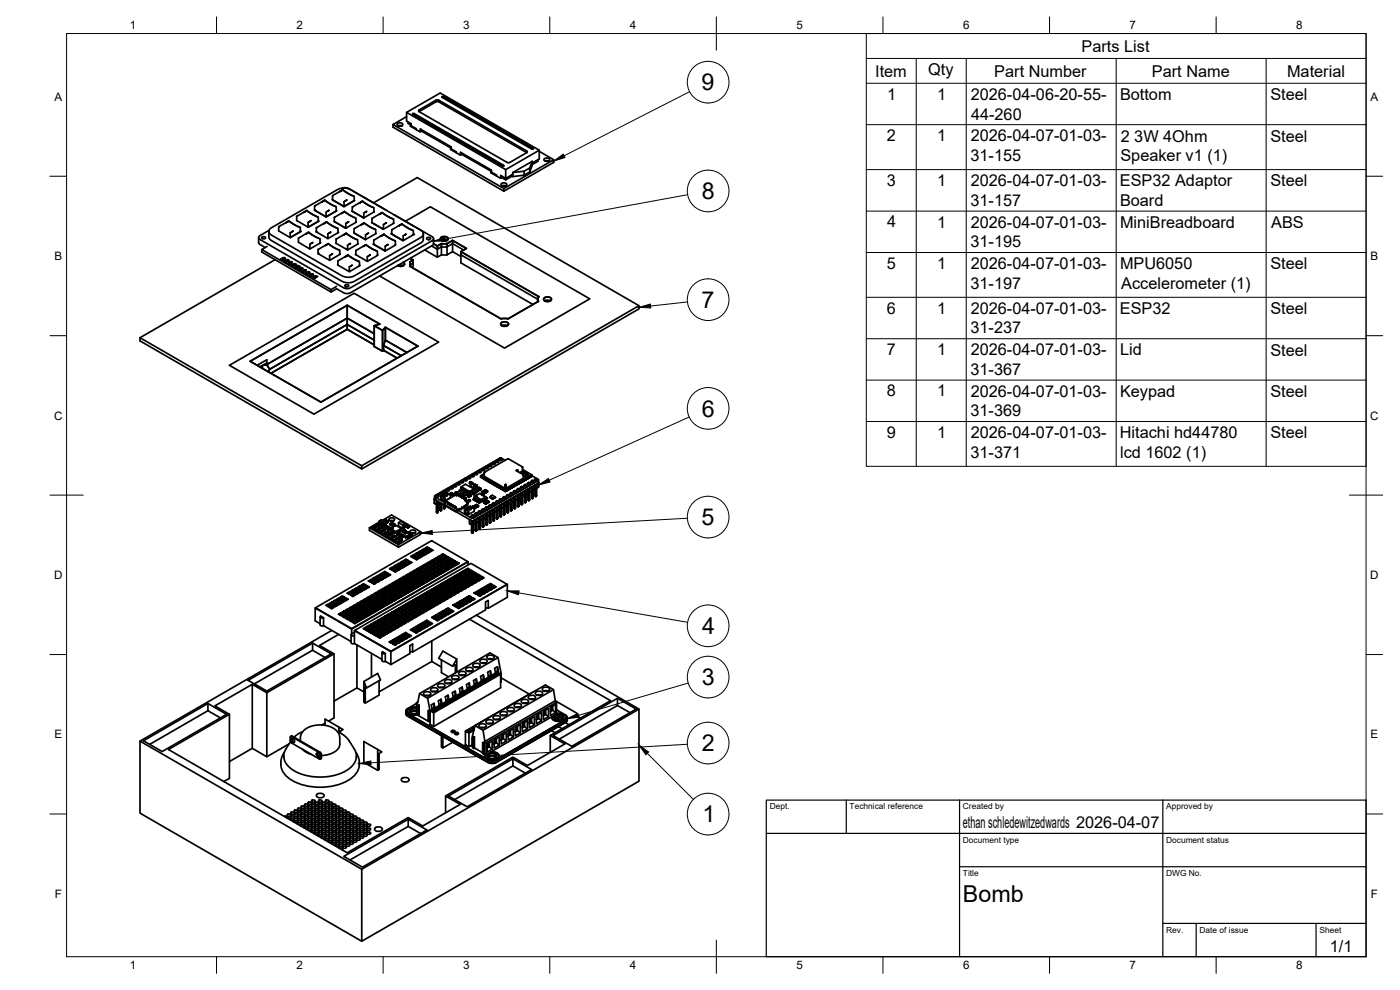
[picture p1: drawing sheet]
<svg xmlns="http://www.w3.org/2000/svg" width="420mm" height="297mm" viewBox="0 0 420 297" stroke-linecap="round" stroke-linejoin="round" font-family="sans-serif">
<defs><g id="words">
<g font-size="7">
<text x="210.6" y="27.1">9</text>
<text x="210.6" y="59.8">8</text>
<text x="210.6" y="92.4">7</text>
<text x="210.6" y="125">6</text>
<text x="210.6" y="157.6">5</text>
<text x="210.7" y="190.3">4</text>
<text x="210.6" y="205.6">3</text>
<text x="210.7" y="225.5">2</text>
<text x="210.8" y="246.8">1</text>
<text x="289" y="270.6">Bomb</text>
</g>
<g font-size="4.9">
<text x="324.6" y="15.5">Parts List</text>
<text x="262.7" y="23">Item</text>
<text x="278.6" y="22.5">Qty</text>
<text x="298.4" y="23">Part Number</text>
<text x="345.7" y="23">Part Name</text>
<text x="386.3" y="23">Material</text>
<text x="266.3" y="29.9">1</text>
<text x="281.3" y="29.9">1</text>
<text x="291.3" y="30">2026-04-06-20-55-</text>
<text x="291.4" y="35.9">44-260</text>
<text x="336.1" y="30">Bottom</text>
<text x="381.3" y="30">Steel</text>
<text x="266.2" y="42.3">2</text>
<text x="281.3" y="42.3">1</text>
<text x="291.3" y="42.4">2026-04-07-01-03-</text>
<text x="336.3" y="42.5">2 3W 4Ohm</text>
<text x="381.3" y="42.5">Steel</text>
<text x="291.3" y="48.3">31-155</text>
<text x="336.3" y="48.4">Speaker v1 (1)</text>
<text x="266.1" y="55.8">3</text>
<text x="281.3" y="55.8">1</text>
<text x="291.3" y="55.9">2026-04-07-01-03-</text>
<text x="336.1" y="56">ESP32 Adaptor</text>
<text x="381.3" y="56">Steel</text>
<text x="291.3" y="61.8">31-157</text>
<text x="336.1" y="61.8">Board</text>
<text x="266.2" y="68.2">4</text>
<text x="281.3" y="68.3">1</text>
<text x="291.3" y="68.4">2026-04-07-01-03-</text>
<text x="336.1" y="68.4">MiniBreadboard</text>
<text x="381.5" y="68.4">ABS</text>
<text x="291.3" y="74.2">31-195</text>
<text x="266.1" y="80.7">5</text>
<text x="281.3" y="80.7">1</text>
<text x="291.3" y="80.8">2026-04-07-01-03-</text>
<text x="336.1" y="80.8">MPU6050</text>
<text x="381.3" y="80.8">Steel</text>
<text x="291.3" y="86.6">31-197</text>
<text x="336.5" y="86.7">Accelerometer (1)</text>
<text x="266.1" y="94.1">6</text>
<text x="281.3" y="94.1">1</text>
<text x="291.3" y="94.2">2026-04-07-01-03-</text>
<text x="336.1" y="94.3">ESP32</text>
<text x="381.3" y="94.3">Steel</text>
<text x="291.3" y="100.1">31-237</text>
<text x="266.1" y="106.5">7</text>
<text x="281.3" y="106.5">1</text>
<text x="291.3" y="106.6">2026-04-07-01-03-</text>
<text x="336.1" y="106.6">Lid</text>
<text x="381.3" y="106.7">Steel</text>
<text x="291.3" y="112.5">31-367</text>
<text x="266.1" y="119">8</text>
<text x="281.3" y="119">1</text>
<text x="291.3" y="119.1">2026-04-07-01-03-</text>
<text x="336.1" y="119">Keypad</text>
<text x="381.3" y="119.1">Steel</text>
<text x="291.3" y="124.9">31-369</text>
<text x="266.1" y="131.4">9</text>
<text x="281.3" y="131.4">1</text>
<text x="291.3" y="131.5">2026-04-07-01-03-</text>
<text x="336.1" y="131.5">Hitachi hd44780</text>
<text x="381.3" y="131.5">Steel</text>
<text x="291.3" y="137.3">31-371</text>
<text x="336.2" y="137.4">lcd 1602 (1)</text>
<text x="289" y="248.5">ethan schledewitzedwards 2026-04-07</text>
<text x="399.1" y="285.7">1/1</text>
</g>
<g font-size="3.5">
<text x="39" y="8.8">1</text>
<text x="89" y="8.8">2</text>
<text x="139" y="8.8">3</text>
<text x="189" y="8.8">4</text>
<text x="239" y="8.8">5</text>
<text x="289" y="8.8">6</text>
<text x="339" y="8.8">7</text>
<text x="389" y="8.8">8</text>
<text x="16.3" y="30.2">A</text>
<text x="411.3" y="30.2">A</text>
<text x="16.3" y="78">B</text>
<text x="411.3" y="78">B</text>
<text x="16.2" y="125.9">C</text>
<text x="411.2" y="125.9">C</text>
<text x="16.2" y="173.7">D</text>
<text x="411.2" y="173.7">D</text>
<text x="16.3" y="221.6">E</text>
<text x="411.3" y="221.6">E</text>
<text x="16.4" y="269.4">F</text>
<text x="411.4" y="269.4">F</text>
<text x="39" y="290.8">1</text>
<text x="89" y="290.8">2</text>
<text x="139" y="290.8">3</text>
<text x="189" y="290.8">4</text>
<text x="239" y="290.8">5</text>
<text x="289" y="290.8">6</text>
<text x="339" y="290.8">7</text>
<text x="389" y="290.8">8</text>
</g>
<g font-size="2.5">
<text x="231" y="242.9">Dept.</text>
<text x="255" y="242.9">Technical reference</text>
<text x="289" y="242.9">Created by</text>
<text x="350" y="242.9">Approved by</text>
<text x="289" y="252.8">Document type</text>
<text x="350" y="252.8">Document status</text>
<text x="289" y="262.9">Title</text>
<text x="350" y="262.9">DWG No.</text>
<text x="350" y="279.9">Rev.</text>
<text x="360" y="279.9">Date of issue</text>
<text x="396" y="279.9">Sheet</text>
</g>
</g></defs>
<!-- layer: Visible -->
<g fill="none" stroke="#000" stroke-width=".51">
<path d="M117.9 37.4v.7l33.3 19.3 15-8.7v-.8M119.2 37.2a.9 .9 0 0 1 1-.4 .9 .9 0 0 1 .6 .8 .9 .9 0 0 1-.9 .3 .9 .9 0 0 1-.7-.7zM119.5 37.7h1.1M122 35l-4.1 2.4 33.3 19.2 15-8.7-4.4-2.5M122 33.7l10.1-5.8 29.7 17.2v2.6l-2.1 1.2M122.4 36.6v.4l1 .6-.2 .3 2.7 1.6h.4l.1-.2M123.9 34.1v.2M123.9 34.1h.5l26.7 15.5M123.9 34.3h.5l26.8 15.5M123.9 34.3h-.1M123.9 34.1v.3l26.8 15.4h.4v-.3M124.9 38.9v-.3l-1.5-.9v-.6l-1.4-.7v-2.7l29.8 17.2v3.1l-1.3-.7v-.5"/>
<path d="M125.8 33.5l26.4 15.2h.8l5.1-2.9M125.8 33.5l5.1-3h.8l26.4 15.3M125.8 33.5l-.2-.2 .2-.3 5.1-2.9h.8l26.4 15.2 .1 .3-.1 .2M126.1 39.5v-.8l9.3 5.4v.6l1.5 .9v.2M126.3 38.8v.6M126.4 39.3l9 5.2M126.4 38.8v.5M132.7 29v.2M132.8 29h.4l26.9 15.6-.6 .1M132.8 29.2h.4l26.8 15.5M132.8 29v.2M132.8 29.2h-.1"/>
<path d="M132.8 29.3l26.7 15.4M99.8 60l3.4 2M99.8 60h.1M99.8 60l3.5 1.9-.1-1.4 1-.5-.5 .3M100 58.6l-.2 .1v1.3M101.9 57.5l1-.5zM102.8 56.4l.8-.1 1 .2 11.4 6.6M102.8 56.9l.1 .1M102.8 56.9l3.4 2M102.9 56.9l-3.1 1.8M103.1 57.2l2.7 1.5M106.1 58.9h.2v1.3l-3 1.7"/>
<path d="M135.4 44.5l-.1 .4 2.7 1.5h.3l.2-.2 9 5.2M138.2 46.5v-.8l9.3 5.3v.6l1.5 .9v.3M138.5 45.8l-.1 .6M147.5 51.5l-.2 .3 2.7 1.6M150.4 55.2a.9 .9 0 0 1 1-.4 .9 .9 0 0 1 .6 .8 .9 .9 0 0 1-.9 .3 .9 .9 0 0 1-.7-.7zM150.5 52.8v.6M150.5 53.2l-.5 .2M150.7 55.7h1.1M151.2 56.6v.8M153.7 52.4v.5M153.9 52.3l-2.1 1.2-1.5-.9v.8M153.9 51.8l3.4-.4v1.2"/>
<path d="M153.9 52.3v.7M157.3 51.4l1.7-1v1.2M159.7 48.4v1.2l-.7 2-1.7 1-3.6 .3-1.9 1.1M159.7 48.4l-5.8 3.4v.5M159.7 48.4l-.7 2M161.4 47.9v.5l-1.7 1M161.8 45.1l-10 5.8M163.3 47.7a.9 .9 0 0 1 .9-.3 .9 .9 0 0 1 .7 .7 .9 .9 0 0 1-.9 .4 .9 .9 0 0 1-.7-.8zM163.6 48.3h1.1M77.6 71.3l.1 1.7 1.9 1.3M78.5 74.9v.7l20.9 12 1.6-1M78.6 71.1l.4-.1a.39 .39 0 0 1 .6 0 .39 .39 0 0 1-.2 .6l-.1 .1a.46 .46 0 0 1-.5-.1 .46 .46 0 0 1-.2-.5z"/>
<path d="M80.2 73.9l-1.7 1 20.9 12M80.7 69.3v2.1l.8 .8 21.1 12.2 1.8 .4 1.8-.3 20.3-11.7 .5-.7v-2M81.1 68.6l20.2-11.7 2.1-.5 1.7 .5 21.2 12.2a1.16 1.16 0 0 1 .7 1.1 1.16 1.16 0 0 1-.7 1.1l-20.1 11.6-1.8 .3-1.8-.5-21.1-12.2a1.13 1.13 0 0 1-.4-1.9zM82.5 77.9l-40.5 23.4M83.7 68l3-1.7 1.9 1.3 1.5 .6M83.8 68l-.2 .1v1.2l3.5 2v-1.4l.9-.6-.5 .3M84.3 77.7l.8-.4 .5 .2-.8 .5zM85.4 78.2l.7-.3 .5 .2-.9 .5-.3-.1zM85.6 77.5l-.8 .5-.5-.2M85.6 77.5h.1M85.8 66.9l.9-.6zM86.4 79h.1"/>
<path d="M86.5 78.9l.7-.4 .5 .1-.9 .6-.3-.1zM86.6 78.1l-.8 .5-.5-.2M86.6 78.1h.1M86.7 66.3h.1M87 66.5l2.7 1.6M87.5 79.6h.1M87.5 79.5l.8-.4 .4 .2-.7 .5h-.4zM87.7 78.7l-.7 .5-.6-.2M87.7 78.7h.1M88.7 79.3l-.7 .5-.5-.2M89.2 64.9h-.2v1.3l3.5 2v-1.5l.9-.5-.5 .3M89.7 71.4l-.1 .1v1.2l3.4 2v-1.4l.9-.6-.5 .3"/>
<path d="M89.8 79.9l-.7 .5-.6-.2M89.9 68.2l.2 .1v1.2l-3 1.8 3.2-1.9-.2-.1M91.2 63.7l.9-.5zM91.7 70.3l.9-.6zM92.1 63.2h.1M92.1 63.2l3.3 1.9M92.1 63.2l-3 1.7M92.4 63.4l2.7 1.6M92.5 68.2h.1M92.6 69.7h.1M92.6 69.7l1.4 1 2 .9M92.6 69.7l-3 1.7"/>
<path d="M92.9 69.9l2.7 1.6M94.4 63.1l3.5 2 3.1-1.8-.1-.1M94.4 63.1l3.5 2v-1.5l.9-.5-.5 .3M94.6 61.8l-.2 .1v1.2M94.9 69.6l3.5 2v-1.4l.9-.6-.5 .3M94.9 69.5v.1M95.1 68.3l-.2 .1v1.2M95.3 65.1l.2 .1v1.2l-3 1.8M95.5 76v.1M95.5 66.2l.2 .1-3.2 1.9M95.7 74.8l-.2 .1v1.2l3.4 2v-1.4l.9-.6-.5 .3M95.9 71.6l.2 .1v1.2l-3.1 1.8"/>
<path d="M96.1 72.7l.1 .1-.1 .1M96.5 60.6l1-.5zM97.1 67.2l.9-.6zM97.5 60.1h.1M97.5 60.1l1.9 1.2 1.4 .7M97.5 60.1l-3 1.7M97.6 73.7l.9-.5zM97.8 60.3l2.7 1.6M98 66.6l3.4 1.9M98 66.6l-3 1.7M98.3 66.8l2.7 1.6M98.5 73.1v.1"/>
<path d="M98.5 73.1l2 1.3 1.4 .6M98.6 73.1l-3.1 1.7M98.8 73.4l2.7 1.5M100.3 66.5l3.5 2M100.3 66.4v.1M100.3 66.5l3.5 2v-1.5l.9-.5-.5 .3M100.5 65.2h-.2v1.3M100.7 62h.2v1.3l-3 1.8M100.8 72.9l.1 .1M100.9 72.9h-.1M100.9 73l3.4 2v-1.4l.9-.6-.5 .3M101 71.7l-.1 .1v1.2"/>
<path d="M101.2 68.5l.2 .1v1.2l-3 1.8M101.4 79.4v.1M101.4 69.7v.1M101.6 78.2l-.2 .1v1.2l3.4 2v-1.4l.9-.5-.5 .2M101.8 75l.2 .1v1.3l-3.1 1.7M102 76.1v.2M102.5 64.1l.9-.6zM103 70.6l.9-.6zM103.4 63.5h.1M103.4 63.5l1.4 1 1.9 .9M103.4 63.5l-3 1.7M103.5 77.1l1-.5z"/>
<path d="M103.7 63.7l2.7 1.6M103.8 68.5h.1M103.9 70h.1M103.9 70l3.4 1.9M103.9 70l-3 1.7M104.2 70.3l2.7 1.5M104.4 76.5l.1 .1M104.4 76.5l3.4 2M104.5 76.5l-3.1 1.8M104.7 76.8l2.7 1.5M105.7 63.4l3.5 2v-1.5l.9-.5-.5 .3M105.9 62.1h-.2v1.3"/>
<path d="M106.3 60.1l-3.1 1.9M106.4 68.6l-.1 .1v1.2l3.4 2v-1.4l.9-.6-.5 .3M106.6 65.4l.2 .1v1.2l-3 1.8M106.8 76.3v.1M106.8 66.6v.1M107 75.1l-.2 .1v1.2l3.4 2v-1.4l.9-.5-.5 .2M107.2 71.9l.2 .1v1.2l-3.1 1.8M107.4 73.1v.1M107.7 78.5h.2v1.3l-3.1 1.7M107.8 60.9l1-.5zM107.9 79.6v.1M108.4 67.5l.9-.6z"/>
<path d="M108.8 60.4l3.3 1.9M108.8 60.4l-3 1.7M108.9 74l.9-.5zM109.1 60.6l2.7 1.6M109.3 66.9h.1M109.3 66.9l2 1.3 1.4 .6M109.3 66.9l-3 1.7M109.6 67.1l2.7 1.6M109.8 73.4v.1M109.8 73.4l3.4 2M109.9 73.4l-3.1 1.7M110.1 73.7l2.7 1.5"/>
<path d="M111.6 66.7l3.5 2.1M111.7 65.5l3-1.7 3.3 1.9M111.8 65.5l-.2 .1v1.2l3.5 2v-1.4l.9-.6-.5 .3M112 62.3l.2 .1v1.2l-3.1 1.8-3.4-2.1M112.1 60.9l13.1-7.6 66.6 38.4v1l-83.2 48M112.2 73.2l-.2 .1 3.5 2M112.2 63.5v.1M112.4 72l-.2 .1v1.2l3.4 2v-1.4l.9-.6-.5 .3M112.6 68.8l.2 .1v1.2l-3.1 1.8-3.4-2.1M112.8 70v.1M113.1 75.3l.2 .2v1.2l-3.1 1.7M113.3 76.5v.1"/>
<path d="M113.8 64.4l.9-.6zM114.3 70.9l.9-.6zM114.7 63.8h.1M115 64l2.7 1.6M115.2 70.3h.1M115.2 70.3l3.4 1.9M115.2 70.3l-3 1.7M115.5 70.6l2.7 1.5M115.5 75.3h.1M115.9 63.1h.1M116 63.1h.1M117.6 70.1l-.2 .1 3.5 1.9"/>
<path d="M117.8 68.9l-.2 .1v1.2l3.4 2v-1.4l.9-.6-.5 .3M117.9 65.7l.2 .1v1.2l-3 1.8M118.1 66.9v.1M118.3 64.5l11.4 6.5a.65 .65 0 0 1 .4 .6 .65 .65 0 0 1-.4 .6l-24.5 14.1-1.3 .3-.8-.3-25-14.4a.65 .65 0 0 1-.5-.6 .65 .65 0 0 1 .5-.6l2.6-1.6M118.5 72.2l.2 .1v1.2l-3.1 1.8M118.7 73.4h.1M118.7 73.4v.1M119.7 67.8l.9-.6zM120.6 67.2h.1M120.6 67.2l3.4 1.9M120.6 67.2l-3 1.7M120.9 67.4l2.7 1.6"/>
<path d="M121 78.7a.73 .73 0 0 1 .2 1 .73 .73 0 0 1-1 .2l-.8-.2 1-.2 .7 .2M121.7 66.4l7.5-4.4 47.8 27.7-25.6 14.7-37.5-21.6M123 78.6l1-.6-.9-.5 .9 .5v1l-.8 .4M123 78.6l1-.6v2.4M123 78.6l.2 .6-.2 .6 27.3 15.9 2.2-.1M123.2 79.2v.8M123.9 69.1l.2 .1v1.2l-3.1 1.8M127.5 75l3.8 2.2 1.2-.7M128.1 71.4l.4-.2a.4 .4 0 0 1 .6 .1 .4 .4 0 0 1-.2 .6h-.3a.39 .39 0 0 1-.4-.1 .39 .39 0 0 1-.1-.4zM129.5 73.8l1.8 1M130.1 71.6v1.5l-.3 .5-24.8 14.3h-1.7l-2.3-1.3M130.1 73.2l1.2 .6"/>
<path d="M131.3 73.8l1.2-.7v1l-1.2 .7zM132.3 71.4a1.43 1.43 0 0 1 2.2 .2 1.34 1.34 0 0 1-2.3 0zM132.5 76.5v-3.4l-1.2 .7v3.4M132.5 74.1h1.7M132.5 73.1h1.7M132.5 76.4h1.7M132.5 72.1l1-.2 .7 .2M134.2 74.1l1.6-1v-1l4.2 2.4-1.7 1 1.7-1-4.2-2.4v3.4M134.2 74.1v-1l1.6-1-1.6 1v3.4M134.2 76.5l1.6-1 2.5 1.4M135.8 73.1l3.3 1.9M88.6 80.1l.7-.4 .5 .2-.7 .5h-.5z"/>
<path d="M89.6 80.7l.8-.4 .4 .2-.8 .6-.4-.2zM90.6 81.4l.8-.5 .5 .2-.8 .6zM90.8 80.5l-.6 .5-.6-.2M91.7 81.9l.8-.4 .5 .3-.9 .5-.4-.1zM91.9 81.1l-.7 .5-.6-.1M92.8 82.7h.1M92.8 82.6l.8-.4 .4 .2-.9 .5zM93 81.8l-.8 .5-.5-.2M93 81.8h.1M93.8 83.3h.1M93.9 83.2l.7-.4 .5 .2-.8 .5-.4-.1zM94 82.4l-.8 .5-.4-.2"/>
<path d="M94 82.4h.1M95.1 83l-.7 .5-.6-.2M99.4 86.9v.7M101 85.9l-1.6 1M103.6 85.6l.3-.2a.39 .39 0 0 1 .6 0 .39 .39 0 0 1-.1 .6l-.2 .1a.44 .44 0 0 1-.5-.1 .44 .44 0 0 1-.1-.4zM104.2 95.4v2l-23.3 13.4 23.3-13.4v-2l-24.1 14M104.2 95.4v-3.8l9.8 5.6-1.7 .5 2.5 1.5 .9-1 9.7 5.7M104.2 95.4l8.1 4.7M104.2 98.8l8.1 4.7M112.3 97.7l2.5 1.5v6.2l-2.5-1.4zM150.3 97a1.43 1.43 0 0 1 2.3 .2 1.34 1.34 0 0 1-2.3 0zM150.6 97.7l1-.2 .7 .2"/>
<path d="M161.4 90.5v-.7l-23.1-13.3v-1l23.4 13.5-23.4-13.5v3.4l21.7 12.5M161.7 89a1.08 1.08 0 0 0-.1 1.4l-9.1 5.3M163.2 89.5a1.43 1.43 0 0 1 2.3 .3 1.34 1.34 0 0 1-2.3 0zM163.5 90.3l1-.2 .7 .2M191.8 91.7l-83.2 48v1l-66.6-38.4v-1M42 101.3l66.6 38.4M68.9 109.6l37.4-21.6 25.4 14.6-37.5 21.7zM77.2 109.6l2.9-1.7v1.5l-1.4 .3 1.4-.3v-.5l-2.1 1.2M78.4 109.8l.5 .8M80.1 109.4l.8 1.4-.3 .8M80.1 109.4l24.1-14v-3.8l-29.1 16.8 21.2 12.3M112.3 102.1l-8.1-4.7v1.4l-22.9 13.2"/>
<path d="M112.3 104v-6.3l1.7-.5-9.8-5.6-29.1 16.8 21.2 12.3M115.1 103.6v1.5l4.1 2.3M122.1 105.8l-6.4-3.7-.6 1.5 5.3 3.1M125.4 103.9l-9.7-5.7v3.9v-3.9l-.9 1v6.2l.3-.3-.3 .3-2.5-1.4M125.4 103.9l-29.1 16.8M145.9 140l-.4 .3M145.9 139.9h.2M146 140v.2M146.1 140l.4 .3M146.9 139.5l.2-.2 .2 .2M147.1 139.4v.2M147.9 138.9l.2-.3 .2 .3"/>
<path d="M148.1 138.8v.2M149 138.2l.2-.2 .2 .2M149.2 138.1v.3M149.8 137.6l-19.2 11.1M150.1 137.5a.35 .35 0 0 0-.1 .6 .35 .35 0 0 0 .5 0 .35 .35 0 0 0-.1-.6M150.1 137.5h.6M150.2 137.4l-.4 .1M150.2 137.4l-.2 .2M150.2 137.4l.2 .2M150.2 137.5v.3M150.6 137.6l1 .5M152.5 137.7h.1"/>
<path d="M152.5 137.7l-7.1 4M152.6 137.7l4.2 2.4M152.6 137.7h-.1M110.9 158.4l8.7 5v.8l-8.7-5.1zM111.5 158.4v.1M111.5 158.4l.6-.3 .4 .4-.6 .2zM111.8 158.3l.4 .1-.2 .2zM112.3 158l.5 .2zM112.3 158l.5 .1M112.5 158.4v.1M112.5 159.1h.1M112.5 159l.7-.3 .4 .4-.7 .2z"/>
<path d="M112.7 158.1l-.1-.3 .3 .3M112.7 158.1h.1M112.8 157.8v.1M112.8 157.9v.1M112.8 157.8h.1M112.8 158.2h.1M112.8 157.8l.4 .1M112.9 157.8h.1M112.8 157.9l.2 .1M112.8 158h.2M112.9 158.9l.4 .1-.2 .2zM112.9 157.7l-.1 .1"/>
<path d="M112.9 157.7v.1M112.9 157.7h.1M113 158h.1M113.1 157.7h.1M113.1 157.7l-.3 .1M113.1 157.6l.1 .1M113.1 157.6h.1M113.2 157.6v.1M113.2 157.7h.1M113.2 157.8l.1 .1M113.2 157.8h.1M113.2 157.6h.4"/>
<path d="M113.2 157.7l.3 .1M113.3 157.9l-.2 .1M113.3 157.8v.1M113.3 157.5l-.1 .1M113.3 157.5h.1M113.5 157.5h.1M113.5 158.7h.1M113.5 158.7v.1M113.5 158.6v.1M113.5 157.5l-.3 .1M113.5 158.6l.2 .2 .3-.2M113.5 158.8h.2"/>
<path d="M113.5 158.6h.1M113.6 157.6h.1M113.6 158.5l-.1 .1M113.6 158.6h-.1M113.6 159.1h.1M113.6 159.7h.1M113.6 159.6l.7-.2 .3 .3-.6 .3zM113.6 157.7l-.1 .1M113.6 157.2l.2 .1M113.7 158.8h.1M113.7 157.6l-.1 .1M113.7 157.6v.1"/>
<path d="M113.7 158.5h-.1M113.7 158.7h.1M113.7 158.5h.1M113.7 158.6h.3M113.8 158.7l.1-.1zM113.8 158.5h.1M113.8 158.4l.4 .2zM113.8 158.5l-.3 .2M113.8 156.6v.1M113.8 156.6h.1M113.8 156.7h.1M113.8 156.6l.3 .2"/>
<path d="M113.9 156.7l-.3 .5 .2 .2M113.9 156.7l-3 1.7M113.9 156.7h.1M113.9 158.6l.1 .1M113.9 158.8h-.1M113.9 159.6l.5 .1-.3 .1zM114 158.4l.4 .1-.5-.1 .3 .2M114 158.7l-.1 .1M114 158.7h.1M114 158.3l.5 .1M114 158.2l.3 .2h-.5M114 158.3l.3 .1"/>
<path d="M114.1 156.8l-.2 .5M114.1 156.8l-.1 .3M114.1 156.8l.2 .1M114.2 157.2l-.3 .1M114.2 157.1v.2M114.2 157.3l-.2 .2 .2 .1-.2-.2M114.2 158.2l.4 .2zM114.2 158.2l.4-.2 .2 .2M114.2 158.6h.1M114.3 156.9l-.1 .2M114.3 156.9l-.2-.1 .1 .1M114.3 156.9l.2 .1"/>
<path d="M114.4 158.1l-.1 .1 .3 .1 .1-.1M114.4 158.1l-.1 .1M114.4 158.1h.1M114.4 156l-.5 .3-.1 .3M114.4 157.3l.1 .1M114.4 156h.1M114.4 157.6l.2 .1M114.4 156l1.1 .6-.5 .3-1.1-.6-.1 .3M114.4 158.5h.1M114.5 159.3h.1M114.5 157l.4 .2M114.5 159.2v.1"/>
<path d="M114.5 157l-.3 .6 .2-.2M114.5 157.1l-.1 .3M114.5 157.1h.2M114.5 157.1h.1M114.5 158.1l.2 .1M114.5 157.3l-.1 .4 .2 .1M114.6 159.2h.1M114.6 159.3h.1M114.6 159.2l.4 .1M114.6 159.7h.1M114.6 157.1l-.1 .2M114.7 159.4h.1"/>
<path d="M114.7 158.2h.1M114.7 158.3l-.1 .1M114.7 156.1l2.8-1.6 8.8 5.1M114.7 159.3h-.1M114.7 159.3h.1M114.8 158.3h-.1M114.8 158.2l-.1 .1M114.8 158.2v.1M114.8 158.2h.1M114.8 159.2h.1M114.8 159.1l-.3 .2M114.8 157.6h.1"/>
<path d="M114.9 159.4h-.2M114.9 159.3h-.2M114.9 159.3h.1M114.9 159.1h.1M114.9 157.6l.3 .2v.4l-.3-.2zM114.9 159v.1M114.9 157.3h.1M114.9 157.3l-.3 .5 .2-.2M114.9 157.3l-.1 .3M114.9 159.1l.2 .1M114.9 159l.4 .1M115 159.3l-.3 .2"/>
<path d="M115 156.9l-.1 .4M115 158.9h.1M115 159h-.1M115 157.6l.3 .1v.4M115 157.6h-.1M115 158.9l.2 .1zM115 159.3l-.1 .1M115 159.3l-.1 .2M115 159.3h.1M115.1 159.2h.1M115.2 158.8l.3 .3zM115.2 158.8l.6 .1"/>
<path d="M115.2 159h.1M115.2 158.9l-.3 .2M115.3 159l.1 .1M115.3 159v.1M115.3 159.1h.1M115.3 158.1l-.1 .1M115.4 159.1l-.2 .1M115.4 157.3h.1M115.4 157.3l.3 .2v.4M115.4 157.3l.3 .2v.3M115.4 159.1h.1M115.5 157.2l.3 .2-.1 .5"/>
<path d="M115.5 156.5h.1M115.5 157.2l-.1 .1M115.5 156.5l.2 .1M115.5 159.1l.3-.2zM115.6 159.9h.1M115.6 159.9l.1 .1M115.6 157.3v-.3l-.6 .6 .4-.3M115.6 156.8v.1M115.6 156.8l.1 .3M115.6 158.1l-.1 .3 .3 .1M115.6 156.9l-.1-.3 .1 .3-.6 .4v.3M115.6 156.9v.3"/>
<path d="M115.6 156.9l-.7 .3M115.6 157.1h.1M115.6 158.1l.3 .2M115.7 156.6v-.4l.3-.2-.3 .2v.4M115.7 156.6l.4 .2M115.7 157.1h.1M115.7 159.8l.4 .1M115.7 159.8l-.1 .1M115.7 159.9h.1M115.7 157l.1 .1M115.7 157.9h.1M115.7 157.8l-.4 .3"/>
<path d="M115.8 159.8h-.1M115.8 159.8h.1M115.9 159.7l.3 .2zM115.9 159.7l.3-.2 .3 .3M115.9 159.8l-.3 .1M115.9 159.9h-.2M115.9 159.9l-.2 .1M115.9 159.9h.1M116 156l-.5 .1v.4M116 156l.4 .3M116 159.9h.1M116 157.8l.5 .2"/>
<path d="M116.1 159.9l-.3 .1M116.1 156.8l.1 .1M116.1 160h.1M116.1 159.9v.1M116.1 159.6h-.1l.4 .2M116.1 159.6l-.1 .1M116.1 159.6h.2M116.2 156.5l.3-.2v.4l-.3 .2zM116.2 158.4l.4 .3M116.4 159.7h.1M116.4 158l-.6 .3v.2M116.4 159.4l.2 .3z"/>
<path d="M116.4 159.4l.6 .1M116.4 156.3l-.3 .1v.4M116.4 159.8l-.2 .1M116.4 156.3h.1M116.4 159.7v.1M116.5 159.8h-.1M116.5 159.4l.2 .1-.2-.1M116.5 158l-.5-.2-.4 .3M116.5 158.2l-.7 .3M116.5 158h.1M116.5 159.7v.1M116.5 159.8h.1"/>
<path d="M116.5 158.1v.1M116.5 158v.1M116.5 159.7h.1M116.6 158.7l-.1 .2M116.6 159.6h.1M116.6 159.7h.1M116.6 159.6l.2-.1zM116.7 158.2l.4 .1M116.8 159.5h.1M116.8 155.7a.9 .9 0 0 1 .9-.4 .9 .9 0 0 1 .7 .8 .9 .9 0 0 1-1 .3 .9 .9 0 0 1-.6-.7zM116.9 159.5h.1M117 158.4l-.3-.2-.6 .3v.2l.4 .2"/>
<path d="M117 158.4l-.4 .3M117 157.1l.3 .2v.4l-.3-.2zM117 158.6h.1M117 156.3h1.1M117 158.6l-.5 .3M117 157.1l.5 .2-.2 .4M117.1 158.3v.2M117.1 158.3l-.1 .1M117.1 158.5l-.1 .1M117.1 158.5h.1M117.2 158.6l1.6 .9v.5M117.4 159.9l.2 .4z"/>
<path d="M117.4 159.9l.6 .1M117.5 160h.2M117.5 159.2l-.3-.1v-.5l1.6-1 1.6 1v.5l-.3 .1M117.5 159.2l.1 .1M117.5 159.2l.1 .2M117.5 156.8l.5 .2v.3M117.6 156.8l-.1 .1M117.6 156.8l.3 .2v.4M117.6 156.9l.3 .1-.1 .4M117.6 156.9l-.4 .2M117.6 159.3v.1M117.6 159.3l.2 .1"/>
<path d="M117.6 157.5l.4 .2v.4l-.4-.2zM117.8 157.4l.3 .2-.2 .5M117.8 157.4l-.3 .2M117.8 159.4h.1M117.8 158.6h.2M117.8 159.4l.1 .1M117.8 158.5l.2 .1zM117.8 157.4h.1M117.9 159.4v.1M117.9 159.5l.1 .1M117.9 159.5h.1M118 159.5l.1 .1"/>
<path d="M118.2 159.6l-.1 .1M118.2 159.6l.2 .2M118.2 157.2l.4 .1-.1 .4M118.2 157.2h.1M118.2 157.2l.3 .2v.3M118.2 157.2l-.4 .2M118.3 159.7l.1 .1zM118.4 159.8l.4 .2 .3-.2M118.5 157.7h.1M118.5 157.7l-.4 .3M118.5 159.8h-.1M119.2 159.7l-.1 .1"/>
<path d="M119.2 159.7v.1M119.3 159.7l-.2 .1M119.4 159.6l-.1 .1M119.5 159.5l-.1 .1M119.5 159.5l-.1 .2M119.6 156.8l.7-.4 1.3 .8M119.7 159.8l.4 .1-.1 .4M119.7 159.8h.1M119.7 159.8l.3 .2v.3M119.7 159.8l-.4 .2M119.7 159.5h.1M119.7 159.4v.1"/>
<path d="M119.7 159.5l-.2 .1M120 159.3h-.1M120 159.3l-.3 .1M120 159.2v.1M120 159.2v.2M120.1 159.2l-.1 .1M120.4 158.6l-1.6 .9M120.6 159.2l.4 .2v.4l-.4-.2zM120.8 159.1l.3 .2v.4M120.8 159.1l-.1 .1M120.8 159.1l.4-.2 .3 .2v.3M120.9 157.6l.6-.5-.7 .4-1.2-.7v1l1.3 .7v-.9l.7-.4-.1 1"/>
<path d="M121 158.5h.1M121.1 158l.4-.2-.4 .2v.5M121.1 158.5h-.2M121.1 159.7l-.1 .1M121.2 158.9l.5 .1-.2 .5M121.2 158.9h.1M121.2 158.9l.3 .2v.3M121.4 159.7l-.1 .2 .3 .2M121.4 159.7l.3 .2M121.5 159.4v.1M121.5 157.8v.5l-.4 .2v-.4M121.5 159.4l-.4 .3"/>
<path d="M121.6 157.7v.1M121.6 157.9h.1M121.6 157.4h.1M121.6 157.8h.5M121.6 157.8h.1M121.6 157.9l.2 .1M121.6 158h.2M121.7 159.9l-.1 .2M121.8 158h.1M121.8 157.7h.1M121.8 159.4l.5 .2M121.9 157.8h.1"/>
<path d="M121.9 157.8l-.2-.1 .3-.1 .2 .2M121.9 157.6h.1M121.9 157.5l-.3 .1M121.9 158.1l.4 .2zM122 157.6v.1M122 157.7h.1M122 157.7l.1 .1M122.1 157.8h.1M122.1 157.9l-.2 .1M122.2 159.6l-.4-.2-.4 .3M122.2 159.6l-.5 .3M122.2 159.8h.1"/>
<path d="M122.2 159.8l-.6 .3M122.2 157.8l-.1 .1M122.2 158.2h.1M122.2 158.2l.4-.3zM122.2 157.8h.1M122.3 159.6h.1M122.3 159.6h-.1M122.3 159.6l-.1 .2M122.3 158.3h.1M122.4 158.3v.1M122.4 158.4l.5-.3zM122.6 157.9l-.7 .2"/>
<path d="M122.9 158.1l-.5 .3M123.1 159.8l-.2-.2-.4 .1 .6 .2M123.1 159.3a.9 .9 0 0 1 .9-.3 .9 .9 0 0 1 .7 .7 .9 .9 0 0 1-.9 .4 .9 .9 0 0 1-.7-.8zM123.3 159.9h1.2M130.4 148.9l.2 1M130.6 149.1l2.8 1.7M130.6 149.9l3.1 1.8M130.6 148.7l-.2 .3 .2 .2M131 151.3v2.3M131 150.2l-.6-.4v-.2v1.4M131 150.2v1.2l-.6-.4M131 150.2v1.2h.4v-1v1l.7-.4-.7 .4-1-.4"/>
<path d="M131 148.6l.2-.2 .2 .2M131 150.2l-.6-.4v1.2M131.1 148.5a.36 .36 0 0 0-.2 .5 .36 .36 0 0 0 .6 0 .36 .36 0 0 0-.1-.5M131.1 148.5h.2M131.2 151.4v2.4l-.2-.2 .2 .3 .3-.3M131.2 148.5v.2M131.5 153.6l-.3 .3M131.5 151.3v2.3M132.1 150.8l-.1 2.2M132.1 148l.2-.2 .2 .2M132.2 147.9a.35 .35 0 0 0-.2 .5 .35 .35 0 0 0 .6 0 .35 .35 0 0 0-.2-.5M132.2 147.9h.2"/>
<path d="M132.3 150.9v2.2l-.3-.1 .3 .3 .2-.3M132.3 148.8l.1 .8v-.7l.9 .4M132.3 147.9v.2M132.3 148.7l1.7-.9 1.2 .7v.8l-1.7 .9M132.3 149.8l.7 .5-.7-.4 .3-.3 .6 .5M132.4 148.7l.9 .6M132.4 148.7l-.1 .1M132.5 149.7l-.1-.8 1 .6v.7M132.5 151.1v1.9M132.5 153l-.2 .3M133.1 151.4v1M133.1 147.4l.2-.2 .2 .2"/>
<path d="M133.2 147.3a.41 .41 0 0 0 0 .7 .41 .41 0 0 0 .6-.3M133.2 150.1l.3 .1M133.2 148.7h.1M133.2 148.4v.3M133.2 150.1l-.2 .2M133.2 150l-.2 .2M133.2 148.5a.52 .52 0 0 0 .5 .4 .52 .52 0 0 0 .6-.4M133.2 148.6h.1M133.2 147.2h.2M133.3 149.3l.2 .9M133.3 149.3l.1 .1M133.3 151.5v1l-.2-.1 .2 .3 .3-.3"/>
<path d="M133.3 147.3v.2M133.4 148.1h.5l.3 .3-.6 .3-.4-.3zM133.4 149.4l.1 .8M133.5 147.3l.3 .4M133.5 150.5h.4l2.9 1.6 .2 .5v.7l-.4 .1-2.9-1.7-.2-.5zM133.6 151.7v.7M133.6 152.4l-.3 .3M133.9 150.4h-.4l-.1 .3 .3 1 2.9 1.7h.4l.1-.8-.3-.5-2.9-1.7M134 147.8h.1M134 150.5h-.4v.2v.6l.4 .4 2.6 1.6h.2l.3-.3M134.1 147.9l.8 .4zM134.2 146.8l.2-.2 .2 .2"/>
<path d="M134.2 148.4v.3M134.3 148.6h.1M134.3 150.6v.3v-.2M134.3 148.7h.1M134.3 146.7a.36 .36 0 0 0-.2 .5 .36 .36 0 0 0 .6 0 .36 .36 0 0 0-.2-.5M134.3 151v.2l2.4 1.4M134.3 146.6h.2M134.4 146.7v.2M134.4 150.8l-.1 .2 2.4 1.4 .2-.1M134.5 150.8l2.3 1.4M135.1 148l.4-.2-.3 .2 .4-.2 .5 .3-.4 .2v.3l-.5-.3v-.3l.5 .3 .4-.1-.3 .4v-.2l.3-.2M135.1 148l.1 .3z"/>
<path d="M135.2 146.2l.2-.2 .3 .2M135.3 146.1a.36 .36 0 0 0-.1 .5 .36 .36 0 0 0 .5 0 .36 .36 0 0 0-.1-.5M135.3 146h.3M135.4 146.1v.2M135.8 148.4v.2M136.3 145.6l.2-.2 .2 .2M136.5 148v.1M136.5 145.5v.2M136.5 148.1h.1M136.6 148.1l.2 .2M136.6 148l.1 .2M136.6 148.6l.4-.2 .3 .1-.2 .2"/>
<path d="M136.6 148.6l-3.1 1.8M136.6 148.6h.3M136.6 147.9l-.1 .1M136.7 152.4v.2l.2-.1M136.7 147.7l.2-.2 .4 .3-.3 .1zM136.7 147.7l-.1 .2 .3 .2M136.8 148.2l.7-.4zM136.8 153.5l4.6 2.7M136.8 147.8h.1M136.9 147.7h.3zM136.9 152.3l.1 .2M136.9 147.7h.2z"/>
<path d="M136.9 148.6h.1M137.1 147.8h.1M137.1 147.6l.1 .1M137.1 145.2l.4 .3 .5-.3M137.1 148.6h-.1M137.2 148.6l-.1 .1M137.2 147.7h.1M137.2 148.6h.2M137.3 147.8l-.4 .3 .1-.2M137.3 147.8h.2M137.4 145l.2-.3 .2 .3M137.4 148.6l2.3 1.3-.1 .2"/>
<path d="M137.4 144.8l-.3 .4M137.5 144.8h.1M137.5 153.1l3.9 2.3M137.6 144.9v.2M137.7 144.8l.3 .4M137.8 147.2l.3 .3M137.8 152.9v.3M137.8 148.6v.2zM137.8 148.6l-.3-.2v.2l.3 .2M137.9 153.3v-.7l-.2 .4-.8 .5M138.1 147l-.3 .2 .3 .3 .4-.3M138.2 146.9l-.1 .1"/>
<path d="M138.2 148.7v.3M138.2 149.1h.3M138.2 148.9l.4 .2M138.3 146.3l1.4-1 2.7 1.7-1.5 .8v.2l1.5-.8M138.3 146.3v.2M138.3 146.3l2.6 1.5v-.3M138.3 146.6l-.1 .4M138.4 146.6h-.1M138.4 144.3l.2-.2 .2 .2M138.4 147.2l-.3 .2M138.4 147.1h.1M138.5 146l2.4 1.5 1.3-.8"/>
<path d="M138.5 148.2l-.1 .3 .1-.3-.5-.2 .4 .2-.5 .3v.3l.5-.3v-.3l-.4-.2-.5 .3 .4 .2-.4-.1M138.5 146.5l-.2 .1M138.5 149.3l.1-.2v.2M138.5 152.3v.6M138.6 152.2v.1M138.6 152.2h.1M138.6 146.8l-.2 .3M138.6 144.3v.2M138.6 152.3v.2M138.7 146.9l.5 .4M138.7 149.4v-.4l.7-.3v.4l-.6 .3M138.7 146.8l-.2 .4"/>
<path d="M138.7 147.8l.3 .3M138.8 146.8h-.1M138.8 146.8l.5 .3M138.8 146.6l-.2 .2M139 148.5l.3 .2M139 149.5l.3 .2M139 152.3l.2 .1M139.1 147.6l-.4 .3 .3 .2 .4-.2M139.1 147.5h.1M139.3 148.7l-.6-.4-.5 .4 .5 .3M139.3 149.7h.1M139.3 149.7l-.3-.2 .5-.3 .3 .2v.3l-.3 .1"/>
<path d="M139.4 151.8l.5-.3-.1 .7M139.4 147.7l-.4 .2M139.4 151.8l-.2 .4-.7 .4M139.4 152.9l.1 .8v-.7l.9 .4M139.4 152.9l1.8-1 1.1 .7v.8l-1.6 1M139.4 147l-.3 .5M139.4 153.9l.7 .5-.7-.4 .3-.2 .7 .4M139.5 143.7l.2-.2 .2 .2M139.5 152.9l.9 .5M139.5 152.8l-.1 .1M139.6 150.2h.1M139.6 150.1v.1"/>
<path d="M139.6 150.2l.6 .9M139.6 153.8l-.1-.8 1.1 .6v.7l-.2-.1M139.6 147.5l.6 .3M139.7 147.4l-.3 .5M139.7 148.3l.3 .3M139.7 143.6v.3M139.7 147.4h.1M139.7 151.6v.5l-.5 .3v-.2M139.7 147.3l.6 .4M139.7 147.2l-.3 .5M139.7 147.3h.1M139.7 150h.1"/>
<path d="M139.8 143.6h-.2a.36 .36 0 0 0-.2 .5 .36 .36 0 0 0 .5 .1 .36 .36 0 0 0 .1-.5l-.2-.1M139.8 150l.4 .4 .2 .6M139.8 150l-.2 .1M139.9 149.4l-.1 .3 .1-.3-.3-.2 .2 .2-.5 .3M140.2 151.1h.2v.8M140.3 150.6l.2 .1M140.4 148.7l.4 .1v.4M140.4 152.8h.1M140.4 152.5v.3M140.4 151h.1M140.4 154.2l-.3 .2M140.4 154.1l-.3 .2"/>
<path d="M140.4 152.6a.52 .52 0 0 0 .5 .4 .52 .52 0 0 0 .5-.4M140.4 152.7h-.1M140.4 153.4l.3 .2v.8M140.4 153.4l.3 1M140.4 151l-.2 .1M140.4 147.6l-.7 .8 .3 .2 .7-.7M140.5 152.3l.5-.1 .4 .4-.7 .2-.3-.2zM140.5 143.1l.2-.2 .2 .2M140.5 150.5v.2zM140.7 147.8l-.7 .7M140.7 147.9l.2 .3M140.7 147.9h.1"/>
<path d="M140.7 148.9l-.3-.2v.3l.3 .2M140.7 143v.2M140.8 148.8l.5-.2v.3l-.5 .3zM140.8 143h-.2a.37 .37 0 0 0-.2 .5 .37 .37 0 0 0 .5 .1 .37 .37 0 0 0 .1-.5l-.1-.1M140.9 146l.3-.2 1.2 .7M140.9 144.7l.4-.2-.3 .2 .3-.2 .5 .3-.3 .2v.4l-.5-.3v-.4l.5 .3 .4-.1v.3l-.3 .2v-.3l.3-.2M140.9 144.7l.1 .4zM140.9 155.9l.7 .4v1.2l-.7-.4zM141.1 151.9h.1M141.2 150.1l-.1 .3 .1-.3-.5-.2 .4 .2-.5 .3v.3l.5-.3v-.3l-.4-.2-.5 .3 .4 .2-.4-.2 .3 .3M141.2 152l.8 .4zM141.4 148.5l-.1 .4 .1-.4-.4-.2 .3 .3-.4-.3-.5 .3 .4 .2v.4"/>
<path d="M141.4 152.5v.3M141.4 152.7h.1M141.4 152.8h.1M141.4 155.4h.8M141.4 156.2h.8M141.5 157.4v2.3M141.6 145.1v.3M141.6 142.5l.2-.2 .2 .2M141.6 154.7l.2-.2 .2 .2M141.7 142.4a.36 .36 0 0 0-.2 .5 .36 .36 0 0 0 .6 0 .36 .36 0 0 0-.2-.5M141.7 154.6a.35 .35 0 0 0-.2 .5 .35 .35 0 0 0 .6 0 .35 .35 0 0 0-.2-.5M141.7 142.4h.2"/>
<path d="M141.7 154.6h.2M141.7 147.9l.5 .1v.4M141.8 157.5v2.4l-.3-.2 .3 .3 .2-.3M141.8 151.9l.3-.2-.2 .3 .3-.2 .5 .3-.4 .5M141.8 142.4v.2M141.8 154.6v.2M142 149.8l.2 .1M142 159.7l-.2 .3M142 157.4v2.3M142.1 148.1l-.4-.2v.3l.4 .2M142.1 146.7l.3-.2-.2 .3M142.2 148l.5-.2v.3l-.5 .3z"/>
<path d="M142.2 149.7l-.2 .1 .2 .2M142.2 145.4l.4-.1-.3 .2 .3-.2 .5 .3-.3 .2v.3l-.5-.3v-.3l.5 .3 .4-.2v.4l-.3 .2v-.4l.3-.2M142.2 145.4l.1 .4zM142.2 149.6v.1M142.3 149.1l1.6-1 2.1 1.3M142.3 149.1l2.1 1.2-.2 .1M142.3 149.1v.1M142.3 149.2v.1M142.3 149.2l.1 .1M142.4 147.2l-1.5 1-.3-.2M142.4 147v.2M142.4 154.4l.4 .2 .5-.2"/>
<path d="M142.4 150l.2 .1M142.4 149.2h.1M142.4 149.2l-.2 .5M142.4 152.3v.4M142.4 149.7l-.2 .3 .2-.3M142.5 149.5l-.1 .2M142.5 149.5l.2 .1M142.5 148.9l1.9 1v.4l1.6-.9M142.6 146.9l.3-.2-.3 .2 .4-.2 .5 .3-.3 .2v.4l-.6-.3v-.4l.6 .3 .4-.2v.4l-.4 .2v-.4l.4-.2M142.6 146.9v.4zM142.6 149.3h.1M142.6 157.1v2"/>
<path d="M142.6 149.3l-.1 .2M142.6 151.5l.4-.2-.3 .3 .3-.2 .6 .3-.4 .2v.3l-.5-.3v-.3l.5 .3 .4-.2v.3l-.3 .2v-.3l.3-.2M142.6 151.5l.1 .4zM142.6 141.9l.2-.2 .2 .2M142.6 155.9l-.6 .4v1.2h-.4M142.6 155.9l-.6 .4-1.1-.4v1.2l.7 .4 1-.4M142.6 154.1l.2-.2 .2 .2M142.6 155.9v1.2M142.6 157.1l-.6 .4v-1.2h-.4v1.2M142.7 141.8a.36 .36 0 0 0-.1 .5 .36 .36 0 0 0 .5 0 .36 .36 0 0 0-.1-.5M142.7 154l-.3 .4M142.7 149.6l-.3 .4 .2 .2"/>
<path d="M142.7 141.8h.2M142.7 154h.2M142.7 147.7v.4v-.4l-.3-.2 .3 .3-.4-.2-.5 .2 .4 .2v.4M142.8 149.5l-.2-.1-.2 .3M142.8 152.1l-.4 .2v.4l.4-.2v-.4l-.4 .2-.5-.3v.3l-.1-.4v.4M142.8 150h.1M142.8 148.9h.3M142.8 150.3l.2 .1M142.8 156.9v2.3l-.2-.1 .2 .3 .3-.3M142.8 141.8v.2M142.8 149.4v.1M142.8 154v.2"/>
<path d="M142.8 148.8h.3zM142.8 149.5l-.1 .1M142.9 145.8v.4M142.9 149.7l.2 .2M143 154l.3 .4M143 149.5h.1M143 149.6l-.4 .6 .1-.2M143 149.5l-.2 .5M143 150.2l-.2 .1 .2 .2M143 149.6l.2 .1M143 149.6v.1M143 155.7l.7-.4v1.2l-1.1 .4h.4z"/>
<path d="M143.1 159.1l-.3 .3M143.1 149.8l-.1 .4M143.2 147.2v.4M143.2 150.5l.2 .1M143.3 151.9v.3M143.3 149.7l-.1 .1M143.3 150l.3 .1M143.4 146.4l.3-.2-.3 .3 .4-.3 .5 .3-.4 .2v.4l-.5-.3v-.3l.5 .2 .5-.1v.3l-.4 .2v-.3l.4-.2M143.4 146.4v.4zM143.4 149.8l-.4 .7 .4-.6M143.4 149.9l.2 .1M143.4 149.9h.1"/>
<path d="M143.6 156.5v2M143.7 150.8l.1 .1M143.7 149.9h.1M143.7 149.9l-.5 .6 .2 .2M143.7 141.3l.2-.2 .2 .2M143.7 155.3v1.2l-.7 .4M143.7 153.5l.2-.2 .2 .2M143.7 150.2l-.3 .5 .4-.5M143.7 155.3l-.7 .4 .1 3.4M143.8 150.2l.2 .1M143.8 141.2a.35 .35 0 0 0-.2 .5 .35 .35 0 0 0 .6 0 .35 .35 0 0 0-.2-.5M143.8 153.4a.36 .36 0 0 0-.2 .5 .36 .36 0 0 0 .6 0 .36 .36 0 0 0-.2-.5"/>
<path d="M143.8 141.1h.2M143.8 153.3h.2M143.8 150l-.1 .2M143.9 156.3v2.3l-.3-.1 .3 .3 .3-.3M143.9 141.2v.2M143.9 153.4v.2M144 150.3l-.3 .5 .1 .1M144 146.8v.3M144.1 150.2h-.3M144.1 150.2l-.1 .1M144.1 155.1l.6-.4v1.2l-1 .4h.4zM144.2 158.5l-.3 .3"/>
<path d="M144.2 142.8v.4l1.2 .7 .1-.4v.4l-.1-.4 .6 .1-.2 .5M144.2 150.3l-.4 .6 .4-.5M144.5 148.4h.2M144.5 147.6l.4-.3-.3 .3 .3-.2 .6 .3-.4 .2v.4l-.5-.3v-.4l.5 .3 .4-.2v.4l-.3 .2v-.4l.3-.2M144.5 147.6l.1 .4zM144.6 148.5h.1M144.7 155.9v2M144.7 154.7v1.2l-.6 .4M144.7 154.7l-.6 .4 .1 3.4M144.8 140.7l.1-.2 .3 .2M144.8 152.9l.1-.2 .3 .2M144.8 140.6a.35 .35 0 0 0-.1 .5 .35 .35 0 0 0 .5 0 .35 .35 0 0 0-.1-.5"/>
<path d="M144.8 152.8a.36 .36 0 0 0-.1 .5 .36 .36 0 0 0 .5 0 .36 .36 0 0 0-.1-.5M144.9 140.5h.2M144.9 152.7h.2M144.9 148.6l.2 .1M144.9 148.6h.1M144.9 155.6v2.4l-.2-.1 .2 .3 .3-.3M144.9 140.6v.2M144.9 152.8v.2M145 142.4l-.3 .1 .5-.1-.2 .1M145 148.7h.1M145.1 150.8h.1M145.2 154.4l.6-.3v1.2l-1.1 .3h.5z"/>
<path d="M145.2 154.4l.6-.3v1.2l-.6 .3zM145.2 147.9v.4M145.2 157.9l-.3 .3M145.2 155.6v2.3M145.3 148.9h.2M145.3 150.2l.8 .5-.1 .2M145.3 150.2l.5-.3 .8 .4-.5 .3M145.3 150.2v.2M145.3 147.1l.4-.2-.3 .3 .4-.3 .4 .3-.3 .2v.4M145.3 147.1l.1 .4zM145.3 150.5v.2M145.3 150.9h.1"/>
<path d="M145.3 141.9l.2-.2-.2 1.2 6.3 3.6M145.4 150.7l-.2 .2M145.4 150.6h.1M145.4 150.4h.1M145.4 150.4l-.2 .5M145.4 150.1l.7 .6 .5-.3v.3l-.6 .3M145.4 150.6v.4M145.4 150.5v.2M145.5 148.9v.1M145.5 150.5h-.2M145.5 143.5l.2 .1M145.5 143.9h.2"/>
<path d="M145.5 150.8v.1M145.5 151.1h.1M145.5 151l.1 .1M145.5 140.3l.4 .3 .6-.3M145.6 150.8l-.1 .1M145.6 150.7l.1 .1M145.6 150.5h.1M145.6 150.5h-.2M145.6 151l-.1 .1M145.6 150.7h.1M145.6 150.7v.1M145.6 150.6h.1"/>
<path d="M145.6 150.5l-.1 .3M145.7 150.9l-.1 .1M145.7 150.6h-.1M145.7 150.8l-.1 .1M145.7 143.6l.1 .5zM145.7 149.1h.1M145.7 149.1l.2 .1M145.7 151.2h.1M145.8 150.8l-.2 .3zM145.8 155.3v2M145.8 149.1l-1.4 .8M145.8 144.1l.4 .1"/>
<path d="M145.8 150.8l.1 .1M145.8 150.6l-.1 .1M145.8 140.1l.2-.2 .2 .2M145.8 152.3l.2-.2 .2 .2M145.8 151.1v.2M145.8 150.8h.1M145.9 150.6l-.1 .2M145.9 150.7l-.1 .1M145.9 149.3l.2 .2M145.9 151.1v.1M145.9 152.2a.36 .36 0 0 0-.2 .5 .36 .36 0 0 0 .6 0 .36 .36 0 0 0-.2-.5M145.9 150.9l-.1 .2"/>
<path d="M145.9 152.1h.2M145.9 143.8l.1 .4-.1-.4 .6 .1M145.9 151.1h.1M145.9 149.6h.1M146 147.5v.3M146 149.5v.1M146 150.9l-.1 .2M146 151.1l-.1 .1M146 155v2.4l-.2-.1 .2 .3 .3-.3M146 149.5l-1.6 1.1-.2-.1M146 149.5l-1.6 1.1M146 149.4v.1"/>
<path d="M146 152.2v.2M146 150.7l-.1 .2M146 143.8l.2 .2M146 149.4h.3M146 150.9v.2M146 150.9h.1M146 143.9v.3M146.1 149.5l.2-.1-.3 .2M146.2 153.8l.7-.3v1.2l-1.1 .3h.4zM146.2 153.8l.7-.3v1.2l-.7 .3zM146.2 144l.1 .4M146.2 144h.1"/>
<path d="M146.3 157.3l-.3 .3M146.3 155v2.3M146.3 144l.1 .3M146.3 144h.2M146.3 147.3l-.3 .2v.3l.3-.2v-.3l-.4 .1-.5-.2v.3l.5 .3M146.4 144.1v.3l.3 .2M146.5 144.1v.4v-.4l.5 .1M146.5 144.1l.3 .2M146.6 150.3l.1 .3M146.6 150.6l.2 .1M146.7 150.7l-.6 .4M146.7 144.2v.4"/>
<path d="M146.7 150.6h.1M146.7 144.3h.1M146.7 144.3l.1 .4M146.8 150.5l-.1 .1M146.8 150.5v.1M146.8 154.7v2M146.8 144.3v.4l.2-.1M146.8 144.3l.2-.1v.2M146.8 150.7h.1M146.9 151.7l.2-.2 .2 .2M146.9 151.6a.35 .35 0 0 0-.1 .5 .35 .35 0 0 0 .6 0 .35 .35 0 0 0-.2-.5M147 151.5h.2"/>
<path d="M147 144.4l.1 .4-.1-.4 .6 .1M147.1 154.4v2.4l-.3-.1 .3 .3 .2-.3M147.1 151.6v.2M147.1 144.8h.1M147.2 149.3h.1M147.2 149.3l.1 .1M147.2 149.1v.3l-.2-.2M147.2 149.1l.8 .5M147.3 148.9l-.1 .2M147.3 153.2l.6-.3v1.2l-1 .3h.4zM147.3 153.2l.6-.3v1.2l-.6 .3zM147.3 148.9l.5-.3 .7 .4"/>
<path d="M147.3 144.6l.1 .4M147.3 144.6h.1M147.3 148.9h.1M147.3 144.6l-.2-.2v.4M147.3 156.7l-.2 .3M147.3 144.6v.4l-.2-.2M147.3 149.4l.3 .2M147.3 154.4v2.3M147.4 144.6v.4l.1-.1M147.4 144.6l.2-.1v.2M147.5 144.7l.1 .4-.1-.4 .6 .1-.2 .5-.1-.4M147.6 144.7l.2 .2"/>
<path d="M147.6 149.5h.2l-.2 .1M147.7 144.8v.4l.3 .1M147.7 145.1h-.1M147.8 144.9h.1M147.9 154.1v1.9M147.9 149.7v.1M147.9 151.1l.2-.3 .2 .3M148 145v.4M148 149.6h.1M148 150.9a.35 .35 0 0 0-.1 .6 .35 .35 0 0 0 .5 0 .35 .35 0 0 0-.1-.6M148 150.9h.2M148 145l.1 .4-.1-.4 .6 .1-.3 .5"/>
<path d="M148.1 153.8v2.4l-.2-.2 .2 .3 .3-.3M148.1 151v.2M148.1 145l.3 .2M148.1 145.4h.3M148.2 144.9h.1M148.3 152.6l.7-.4v1.2l-1.1 .4h.4zM148.3 152.6l.7-.4v1.2l-.7 .4zM148.3 145.2v.4M148.3 145.2h.1M148.4 145.6l.2 .1M148.4 156l-.3 .3M148.4 153.8v2.2"/>
<path d="M148.5 149.1l.1 .2M148.5 149.3l-.5 .3M148.6 149.2v.1M148.6 145.3v.4v-.4l.5 .1M148.6 149.1l-.8 .6 .9-.5M148.7 145.7h.2M148.9 145.5h.1M148.9 145.5v.4M148.9 145.5l-.2-.2-.1 .4M148.9 153.5v1.9M148.9 145.5l.1 .4M149 150.4l.2-.2 .2 .2"/>
<path d="M149 145.6v.4h.4M149.1 150.3a.35 .35 0 0 0-.2 .6 .35 .35 0 0 0 .6 0 .35 .35 0 0 0-.2-.6M149.1 150.3h.2M149.1 145.6l.1 .4-.1-.4 .6 .1M149.1 145.5h-.2M149.2 153.2v2.4l-.3-.2 .3 .3 .2-.3M149.2 150.4v.2M149.2 145.6l.2 .2M149.3 145.7v.4M149.4 152l.6-.4v1.2l-1 .4h.4zM149.4 152l.6-.4v1.2l-.6 .4zM149.4 145.8l.1 .4"/>
<path d="M149.4 145.8h.1M149.4 146h.1M149.4 155.4l-.2 .3M149.4 153.2v2.2M149.5 145.8v.4l.1-.1M149.5 145.8l.2-.1v.2M149.6 145.9l.1 .5-.1-.5 .2-.1 .4 .2M149.6 145.9v.4l.3 .2M149.7 146l.2 .1M149.9 146.1v.4M149.9 146.5h.1M149.9 146.1h.1"/>
<path d="M150 152.9v1.9M150 146.1v.4l.2-.1M150 146.1l.2-.1v.2M150 149.8l.2-.2 .2 .2M150.2 146.2v.4v-.4l.5 .1-.2 .5v-.4M150.2 152.6v2.4l-.2-.2 .2 .3 .3-.3M150.2 149.7v.3M150.2 146.3l.3 .1M150.3 146.3v.4l.6 .1M150.3 146.6h-.1M150.5 151.4l.6-.4v1.2l-1.1 .4h.5zM150.5 151.4l.6-.4v1.2l-.6 .4z"/>
<path d="M150.5 154.8l-.3 .3M150.5 152.6v2.2M150.6 146.5v.3M150.7 146.4v.3M150.9 146.7v.4l.7 .1M151 152.3v1.9M151.1 149.2l.2-.2 .2 .2M151.2 146.8v.4M151.3 152v2.4l-.3-.2 .3 .3 .3-.3M151.3 149.1v.2M151.4 146.7v.4M151.5 150.8l.6-.4v1.2l-1 .4h.4z"/>
<path d="M151.5 150.8l.6-.4v1.2l-.6 .4zM151.6 151.9v2.3M151.6 154.2l-.3 .3M151.7 145.4h.1M151.7 147.1v.4M151.7 145.4l-.1 1.1 .1-1M151.7 145.4v.1M151.8 145.4v1.1v-1.1M152.1 151.6v2M152.1 148.6l.3-.2 .1 .2M152.2 147.1h.3M152.4 151.4v2.4l-.3-.2 .3 .3 .2-.3"/>
<path d="M152.4 148.5v.2M152.4 148.5l-.5 .4M152.4 146.7l.1 .3M152.4 146.7v.4M152.5 146.7l-.3 .1M152.5 148.5a.41 .41 0 0 1 0 .7 .41 .41 0 0 1-.6-.3M152.5 147l-.2-.5-.3 .3 .2 .4v-.4l-.1 .5-.4 .2-.1-.4M152.5 147l-.1 .1M152.6 150.2l.6-.4v1.2l-1.1 .4h.5zM152.6 150.2l.6-.4v1.2l-.6 .4zM152.6 153.6l-.2 .3M152.6 151.3v2.3"/>
<path d="M152.8 146.8h.2M153 146.4l.1 .3M153 146.4v.4M153 146.4l-.2 .1M153.1 146.7l-.2-.5-.4 .3 .2 .4v-.4l-.2 .5M153.1 146.7l-.1 .1M153.1 151v2M153.2 148l.2-.2 .2 .2M153.3 146.5h.2M153.4 150.8v2.3l-.3-.1 .3 .3 .3-.3M153.4 147.9v.2M153.5 147.9h-.2a.36 .36 0 0 0-.2 .5 .36 .36 0 0 0 .5 .1 .36 .36 0 0 0 .1-.5l-.1-.1"/>
<path d="M153.5 146.1l.1 .3M153.5 146.1v.4M153.5 146.1l-.2 .1M153.6 146.4l-.2-.5-.4 .3 .2 .4 .1-.4-.2 .5M153.6 146.4l-.1 .1M153.6 149.6l.7-.4v1.2l-1.1 .4h.4zM153.7 153l-.3 .3M153.7 150.7v2.3M153.8 146.1h.2M154 145.8v.4M154 145.8l.1 .3M154 145.8l-.2 .1"/>
<path d="M154.1 146.1l-.2-.5-.4 .2 .2 .5 .1-.4-.2 .5M154.1 146.1l-.1 .1M154.2 150.4v2M154.3 149.2v1.2l-.7 .4v-1.2M154.3 147.4l.2-.2 .2 .2M154.4 145.9h.2M154.4 147.3a.35 .35 0 0 0-.2 .5 .35 .35 0 0 0 .6 0 .35 .35 0 0 0-.2-.5M154.4 147.2h.2M154.5 150.2v2.3l-.3-.1 .3 .3 .2-.3M154.5 147.3v.2M154.6 145.5v.3M154.6 145.5v.4"/>
<path d="M154.6 145.5l-.2 .1M154.6 145.8l-.1-.5-.4 .2 .2 .5v-.4l-.2 .5M154.6 145.8v.1M154.7 149l.6-.4v1.2l-1 .4h.4zM154.7 152.4l-.2 .3M154.7 150.1v2.3M154.9 145.5h.2M154.9 141.2l.4-.2v.4M155.1 145.2l.1 .3M155.1 145.2v.3M155.1 145.2l-.2 .1M155.2 145.5l-.2-.5-.4 .2 .2 .5 .1-.4-.3 .5"/>
<path d="M155.2 145.5h-.1M155.3 141h.1M155.3 149.8v2M155.3 148.6v1.2l-.6 .4v-1.2M155.3 146.8l.2-.2 .2 .2M155.4 141.5l-.1-.5-.4 .2 2.1 1.1M155.4 146.7a.36 .36 0 0 0-.2 .5 .36 .36 0 0 0 .6 0 .36 .36 0 0 0-.1-.5M155.4 145.2h.2M155.4 146.6h.2M155.5 149.5v2.4l-.2-.1 .2 .3 .3-.3M155.5 146.7v.2M155.6 144.9l.1 .3"/>
<path d="M155.6 144.9v.4M155.6 144.9l-.2 .1M155.7 145.2l-.2-.5-.4 .2 .2 .5 .1-.4-.2 .5M155.7 145.2l-.1 .1M155.7 148.3l.7-.3v1.2l-1.1 .3h.4zM155.8 151.8l-.3 .3M155.9 144.9h.3M156.2 144.5l-.3 .2M156.2 144.9l-.2-.5-.3 .2 .2 .5v-.4l-.2 .5M156.2 144.9v-.4l-.1 .5M156.2 144.9l-.1 .1M156.3 149.2v2"/>
<path d="M156.4 148v1.2l-.7 .3M156.4 146.2l.2-.2 .2 .2M156.4 148l-.7 .3 .1 3.5M156.5 146.1a.36 .36 0 0 0-.2 .5 .36 .36 0 0 0 .6 0 .36 .36 0 0 0-.2-.5M156.5 144.6h.2M156.5 146h.2M156.6 148.9v2.4l-.3-.1 .3 .3 .2-.3M156.6 146.1v.2M156.7 144.3v.3M156.7 144.2l-.2 .2M156.7 140.1h.1M156.7 140.1l.1 1.2-.8 .5"/>
<path d="M156.7 140.1l.1 .2M156.7 144.6l-.1-.5-.4 .2 .2 .5v-.4l-.2 .5M156.7 144.6h.1M156.8 147.7l.6-.3v1.2l-1 .3h.4zM156.8 140.9l2.9 1.6-.5 .1-.3 .4-.2-.1-.4 .2 .2 .1h-.4l-.3 .4-.2-.1-.3 .4-.2-.1-.4 .2 .2 .1-1.2 .5 .2 .1-1.3 .5 .2 .1-.2 .1-.1-.1-.4 .2 .2 .2-.8 .1 .2 .2-.3-.1-.4 .3 .2 .1-1.2 .5 .1 .1-.4 .2 .1-.2-1.5-.6 .2-.1-.4-.2-.2 .1-.3-.2 .2-.1-.8-.2 .2-.2-.4-.2-.2 .1-1.1-.8-.4-.1 .2-.1-.4-.2-.2 .1-.5-.5h-.4l.2-.1-1.8-.8 .6-.2 .5-.4M156.8 142.2h.1M156.8 142.2v-.5l.3-.2h.6l.3 .3a.61 .61 0 0 1-.2 .7 .61 .61 0 0 1-.8 0M156.8 151.2l-.2 .3M156.8 141.9l-.2 .2M156.9 142.3v.1M156.9 142.3l.1 1.2-5.2 3M156.9 142.4l.1 .1"/>
<path d="M157 144.3h.2M157.1 141.5h.5l.3 .3-.6 .2-.4-.2zM157.2 144v.3zM157.2 143.9l-.2 .2M157.2 142l.2-.3 .2 .3M157.3 141.9l-.2 .1M157.3 144.3l-.2-.5-.4 .2 .2 .5 .1-.4-.3 .5M157.4 148.6v1.9M157.4 147.4v1.2l-.6 .3M157.4 147.4l-.6 .3v3.5M157.4 145.6l.2-.2 .2 .2M157.5 144h.2"/>
<path d="M157.5 145.4a.36 .36 0 0 0-.1 .6 .36 .36 0 0 0 .5 0 .36 .36 0 0 0-.1-.6M157.5 145.4h.2M157.6 141.9l.1 .1M157.6 148.3v2.4l-.2-.2 .2 .3 .3-.3M157.6 145.5v.2M157.7 143.6l-.2 .2M157.7 143.6v.4zM157.8 144l-.2-.5-.4 .2 .2 .5 .1-.4-.2 .5M157.8 147.1l.7-.3v1.2l-1.1 .3h.4zM157.8 147.1l.7-.3v1.2l-.7 .3zM157.9 148.3v2.2M157.9 150.5l-.3 .3"/>
<path d="M158 141.9l.4 .2M158 143.7h.3M158.2 145.2l.4 .3 .6-.3M158.3 143.3l-.3 .2M158.3 143.3v.4zM158.3 143.7l-.2-.5-.3 .2 .2 .5v-.4l-.2 .5M158.4 142.5l-.8 .4-.6-.1M158.4 142.1l-.8 .6-.6-.1M158.4 142.2v.2M158.4 148v2M158.5 142.4h-.1M158.5 145l.2-.3 .2 .3"/>
<path d="M158.6 143.4h.2M158.6 144.8l-.4 .4M158.6 144.8h.2M158.7 147.7v2.4l-.3-.1 .3 .2 .3-.2M158.7 144.9v.2M158.8 143l-.2 .2M158.8 143l.1 .4M158.8 144.8l.4 .4M158.9 143.4l-.2-.5-.4 .2 .2 .5 .1-.4-.3 .5M158.9 146.5l.6-.4v1.2l-1 .4h.4zM158.9 146.5l.6-.4v1.2l-.6 .4zM159 147.7v2.3"/>
<path d="M159 150l-.3 .2M159.1 143.1h.2M159.3 142.7l-.2 .2M159.3 142.7l.1 .4M159.3 142.7v.4M159.4 143.1l-.2-.5-.4 .2 .2 .5 .1-.4-.2 .5M159.4 143.1h-.1M159.5 147.4v1.9M159.5 144.3l.2-.2 .3 .2M159.7 142.8l1.7 1M159.7 142.5v.4l-.3 .2M159.7 147.1v2.4l-.2-.2 .2 .3 .3-.3"/>
<path d="M159.7 144.3v.2M160 145.9l.6-.4v1.2l-1.1 .4h.5zM160 145.9l.6-.4v1.2l-.6 .4zM160 147.1v2.2M160 149.3l-.3 .3M160.5 146.8v1.9M160.6 143.7l.2-.2 .2 .2M160.8 146.5v2.4l-.3-.2 .3 .3 .3-.3M160.8 143.6v.3M161 145.3l.6-.4v1.2l-1 .4h.4zM161.1 146.5v2.2M161.1 148.7l-.3 .3"/>
<path d="M161.5 143.8l.1 .1-.1 .4-19.3 11.1M161.6 144l-.1 1-19.3 11.2M161.6 144.7v1.4l-.6 .4v-1.2l.6-.4zM101 179.8l.7-.4 .7 .4-.7 .4zM101.7 179.4v.6l.2 .1M102.1 179.2l.6-.4 .7 .4-.7 .4zM102.6 179.5l.1-.1v.2M102.7 178.8v.6l.2 .1M103.1 179.8l.7-.4 .7 .4-.7 .4zM103.8 179.4v.6l.2 .1M104.2 178l.7-.4 .7 .4-.7 .4zM104.7 178.3l.2-.2v.3"/>
<path d="M104.9 177.6v.5l.2 .2M105.2 178.6l.7-.4 .7 .4-.7 .4zM105.3 177.4l.6-.4 .7 .4-.7 .3zM105.7 178.9l.2-.2v.3M105.7 177.6l.2-.1v.2M105.9 178.2v.5l.2 .2M105.9 177v.5l.2 .1M106.3 178l.7-.4 .7 .4-.7 .4zM106.3 176.7l.7-.4 .7 .4-.7 .5zM106.8 178.3l.2-.2v.3M106.8 177l.2-.1v.3M107 177.6v.5l.2 .2"/>
<path d="M107 176.3v.6l.2 .1M107.4 177.3l.6-.3 .7 .3-.7 .4zM107.4 176.1l.7-.4 .6 .4-.6 .4zM107.8 177.6l.2-.1v.2M107.9 176.4l.2-.1v.2M108 177v.5l.2 .1M108.1 175.7v.6l.1 .1M108.4 175.5l.7-.4 .7 .4-.7 .4zM108.4 176.7l.7-.4 .7 .4-.7 .4zM108.9 177l.2-.1v.2M108.9 175.8l.2-.1v.2M109.1 176.3v.6l.2 .1"/>
<path d="M109.1 175.1v.6l.2 .1M109.5 176.1l.7-.4 .6 .4-.6 .4zM109.7 179.6v.6l.2 .1M110 176.4l.2-.1v.2M110 179.4l.7-.4 .7 .4-.7 .4zM110.2 175.7v.6l.1 .1M110.5 179.7l.2-.1v.2M110.6 174.3l.7-.4 .6 .4-.6 .4zM110.7 179v.6l.2 .1M111.1 174.6l.2-.1v.2M111.1 178.8l.7-.4 .7 .4-.7 .4zM111.3 173.9v.6l.1 .1"/>
<path d="M111.6 179.1l.2-.1v.2M111.6 174.9l.7-.4 .7 .4-.7 .4zM111.6 173.7l.7-.4 .7 .4-.7 .4zM111.8 178.4v.6l.2 .1M111.8 179.6v.6l.2 .1M112.1 175.2l.2-.1v.2M112.1 174l.2-.1v.2M112.1 178.2l.7-.4 .7 .4-.7 .4zM112.1 179.4l.7-.4 .7 .4-.7 .4zM112.3 174.5v.6l.2 .1M112.3 173.3v.6l.2 .1M112.6 178.5l.2-.1v.2"/>
<path d="M112.6 179.7l.2-.1v.2M112.7 173.1l.7-.4 .6 .4-.6 .4zM112.7 174.3l.6-.4 .7 .4-.7 .4zM112.8 177.8l.2 .7M112.8 179l.2 .7M113.2 174.6l.1-.1v.2M113.2 173.4l.2-.1v.2M113.2 177.6l.7-.4 .7 .4-.7 .4zM113.2 178.8l.7-.4 .7 .4-.7 .4zM113.3 173.9v.6l.2 .1M113.4 172.7v.6l.2 .1M113.7 173.7l.7-.4 .7 .4-.7 .4z"/>
<path d="M113.7 177.9l.2-.2v.3M113.7 179.1l.2-.1v.2M113.7 172.5l.7-.4 .7 .4-.7 .4zM113.9 177.2v.5l.2 .2M113.9 178.4v.6l.2 .1M113.9 179.6v.6l.2 .1M114.2 174l.2-.2v.3M114.2 172.7l.2-.1v.3M114.3 177l.6-.4 .7 .4-.7 .4zM114.3 178.2l.6-.4 .7 .4-.7 .4zM114.3 179.4l.6-.4 .7 .4-.7 .4zM114.4 173.3v.5l.2 .2"/>
<path d="M114.4 172.1l.2 .6M114.6 160.3h.1M114.7 160.2l.6-.2 .4 .3-.7 .2zM114.8 173.1l.7-.4 .6 .4-.6 .4zM114.8 177.3l.1-.1v.2M114.8 178.5l.1-.1v.2M114.8 179.7l.1-.1v.2M114.8 171.9l.7-.4 .7 .4-.7 .3zM114.9 176.6v.6l.2 .1M114.9 177.8v.6l.2 .1M114.9 179v.6l.2 .1M115 160.2h.4l-.2 .2z"/>
<path d="M115.3 173.4l.2-.2v.3M115.3 172.1l.2-.1v.2M115.3 176.3l.7-.3 .7 .3-.7 .4zM115.3 177.6l.7-.4 .7 .4-.7 .4zM115.3 178.8l.7-.4 .7 .4-.7 .4zM115.5 172.7v.5l.2 .2M115.5 171.5l.2 .6M115.7 160.9h.1M115.7 160.8l.7-.2 .3 .3-.6 .3zM115.7 160.3h.1M115.8 160h.2M115.8 160l.2 .1"/>
<path d="M115.8 176.6l.2-.1v.2M115.8 177.9l.2-.2v.3M115.8 179.1l.2-.1v.2M115.8 160h.1M115.8 172.5l.7-.5 .7 .5-.7 .4zM116 176v.5l.2 .1M116 177.2v.5l.2 .2M116 178.4v.6l.2 .1M116 179.6v.6l.2 .1M116 160.8l.5 .1-.3 .1zM116.1 160h-.1M116.3 172.7l.2-.1v.3"/>
<path d="M116.4 175.8l.7-.4 .7 .4-.7 .3zM116.4 177l.7-.4 .7 .4-.7 .4zM116.4 178.2l.7-.4 .7 .4-.7 .4zM116.4 179.4l.7-.4 .7 .4-.7 .4zM116.5 160.5h.3zM116.5 172v.6l.2 .1M116.7 160.9h.1M116.7 161.5h.1M116.8 161.4l.6-.2 .4 .4-.7 .2zM116.8 160.4v-.1l.4 .2M116.8 160.4v.1M116.8 160.5l.1 .2z"/>
<path d="M116.9 176l.2-.1v.2M116.9 177.3l.2-.1v.2M116.9 178.5l.2-.1v.2M116.9 179.7l.2-.1v.2M116.9 160.2l.3 .3zM116.9 160.2l.4-.1 .2 .2M116.9 160.5h.1M116.9 160.5v.2M116.9 160.5l.2 .1zM116.9 170.6l.7-.4 .7 .4-.7 .4zM116.9 160.7h.1M117.1 175.4v.5l.1 .1"/>
<path d="M117.1 176.6v.6l.1 .1M117.1 177.8v.6l.1 .1M117.1 179v.6l.1 .1M117.1 160.2l.2 .2 .1-.1M117.1 160.2h.2M117.1 160.2h-.1M117.1 161.4l.4 .1-.2 .1zM117.1 160.5v.1M117.3 160.2h.1M117.3 160.2l.1 .1M117.4 160.3h.1M117.4 160.4l-.2 .1"/>
<path d="M117.4 175.1l.7-.4 .7 .4-.7 .4zM117.4 176.3l.7-.3 .7 .3-.7 .4zM117.4 177.6l.7-.4 .7 .4-.7 .4zM117.4 178.8l.7-.4 .7 .4-.7 .4zM117.4 170.9l.2-.1v.2M117.5 160.3l-.1 .1M117.5 160.4h-.1M117.5 160.3h.1M117.6 160.2l.2-.2-.1 .2M117.6 170.2l.2 .7M117.6 160.3h.1M117.8 160.1h.1z"/>
<path d="M117.8 161.5h.1M117.8 162.1h.1M117.8 162l.7-.2 .4 .4-.7 .2zM117.9 161.1v.2zM117.9 175.4l.2-.1v.2M117.9 176.6l.2-.1v.2M117.9 177.9l.2-.2v.3M117.9 179.1l.2-.1v.2M118 171.2l.7-.4 .6 .4-.6 .4zM117.9 160.1h.1M118 161.1h.1M118 170l.7-.4 .7 .4-.7 .4z"/>
<path d="M118 161.1v.2M118 161.1l.2 .1zM117.9 161.3h.1M118 160.9h.1M118 160.9l.1 .1M118.1 160.8l.4 .1M118.1 174.7v.6l.2 .1M118.1 176v.5l.2 .1M118.1 177.2v.5l.2 .2M118.1 178.4v.6l.2 .1M118.1 179.6v.6l.2 .1M118.1 161h.1"/>
<path d="M118.2 160.8h-.1M118.2 160.8l-.1 .1M118.2 162l.4 .1-.3 .1zM118.2 161.2h.1M118.2 160.8h.1M118.3 161.1l-.4-.2-.3 .2h.3M118.3 160.6l.4 .3zM118.3 160.6l.7 .1M118.3 160.8h.1M118.4 160.7l-.4 .2M118.5 171.5l.2-.1v.2M118.5 160.9h.1"/>
<path d="M118.5 174.5l.7-.4 .7 .4-.7 .4zM118.5 175.8l.7-.4 .7 .4-.7 .3zM118.5 177l.7-.4 .7 .4-.7 .4zM118.5 178.2l.7-.4 .7 .4-.7 .4zM118.5 179.4l.7-.4 .7 .4-.7 .4zM118.5 170.3l.2-.1v.2M118.5 161h-.3M118.5 160.8v.1M118.5 160.8l.1 .1M118.6 160.9l-.1 .1M118.6 160.9h.1M118.7 169.6v.6l.2 .1"/>
<path d="M118.7 170.8v.6l.2 .1M118.7 160.9l.3-.2zM118.7 161.6l.3 .4zM118.7 161.6h.8M118.9 161.7h.2h-.2M118.9 162.1h.1M118.9 162.7v.1M118.9 162.6l.6-.2 .4 .4-.6 .2zM119 174.8l.2-.1v.2M119 176l.2-.1v.2M119 177.3l.2-.1v.2M119 178.5l.2-.1v.2"/>
<path d="M119 179.7l.2-.1v.2M119 161.8l.1-.1zM119 161.8v.1M119 161.9v.1M119 161.5l.4 .2zM119 161.5l.4-.2 .2 .3M119 170.6l.7-.4 .7 .4-.7 .4zM119 169.4l.7-.4 .7 .4-.7 .4zM119.1 161.7l.2 .1-.2-.1M119.1 160.1l.5 .1v.4M119.1 160.1l.3 .2v.3l-.3-.1zM119.2 174.1v.6l.2 .1"/>
<path d="M119.2 175.4v.5l.2 .1M119.2 176.6v.6l.2 .1M119.2 177.8v.6l.2 .1M119.2 179v.6l.2 .1M119.2 161.4l.3 .2M119.2 161.4l-.1 .1M119.2 162.6l.4 .1-.2 .1zM119.3 161.4h-.1M119.3 161.4h.1M119.3 161.8h.1M119.4 161.4h.1M119.5 161.4v.1"/>
<path d="M119.5 161.3l.1 .1M119.5 161.3l.3-.2 .2 .2M119.5 170.9l.2-.1v.2M119.5 173.9l.7-.4 .7 .4-.7 .4zM119.5 175.1l.7-.4 .7 .4-.7 .4zM119.5 176.3l.7-.3 .7 .3-.7 .4zM119.5 177.6l.7-.4 .7 .4-.7 .4zM119.5 178.8l.7-.4 .7 .4-.7 .4zM119.5 169.7l.2-.1v.2M119.5 161.5v.1M119.6 161.4h.2M119.6 160.6h-.2"/>
<path d="M119.6 163.4l6.7-3.8v.7l-6.7 3.9M119.6 161.6h-.1M119.6 161.5v.1M119.6 161.2l.1 .2 .3-.1M119.6 161.2l-.1 .1M119.6 161.5h.1M119.7 162.3l.4 .2zM119.7 162.3l.4 .2M119.7 161.1l-.1 .1M119.7 161.2h-.1M119.7 161.1h.1M119.7 169v.6l.2 .1"/>
<path d="M119.7 170.2l.2 .7M119.8 161.1l.2 .2M119.8 161.2l.2 .1M119.8 162.2l.4 .2zM119.8 162.2h.6l-.3-.2 .4 .2M119.9 160.6l.3 .1M119.9 162.7v.1M120 161.4h-.2M120 162.2l.2 .2M120 160.3h.1M120 160.3l-.4 .3M120 162.2l.5 .1z"/>
<path d="M120 174.2l.2-.1v.2M120 175.4l.2-.1v.2M120 176.6l.2-.1v.2M120 177.9l.2-.2v.3M120 179.1l.2-.1v.2M120 161.3v.1M120 161.3h.1M120.1 162.5h.1M120.1 170l.7-.4 .7 .4-.7 .4zM120.1 168.8l.7-.4 .7 .4-.7 .4zM120.2 162h.1M120.2 162.4h.1"/>
<path d="M120.2 173.5v.6l.2 .1M120.2 174.7v.6l.2 .1M120.2 176v.5l.2 .1M120.2 177.2v.5l.2 .2M120.2 178.4v.6l.2 .1M120.3 160.3l.5 .1M120.4 161.9l.3 .2zM120.4 161.9l-.2 .1M120.4 161.9l.4 .2M120.4 161.9h.1M120.5 161.2l.1-.2 .1 .4M120.5 161.2l.1 .1"/>
<path d="M120.5 161.8l-.3 .2M120.5 160.9v.3M120.5 161.8h.1M120.5 160.9l.3 .2M120.5 162.3h.1M120.5 160.8l-.4 .2M120.5 160.9v-.3l-.4 .2v.2M120.5 160.6l.4-.2 .3 .2-.4 .2zM120.6 173.3l.7-.4 .7 .4-.7 .4zM120.6 174.5l.7-.4 .7 .4-.7 .4zM120.6 175.8l.7-.4 .7 .4-.7 .3zM120.6 177l.7-.4 .7 .4-.7 .4z"/>
<path d="M120.6 178.2l.7-.4 .7 .4-.7 .4zM120.6 169.1l.2-.1v.2M120.6 170.3l.2-.1v.2M120.6 160.5l-.3-.2-.5 .3 .3 .4M120.7 162.1h.1M120.8 168.4v.6l.2 .1M120.8 169.6l.1 .7M120.8 161.1l-.1 .3M120.8 161.1h.1M120.8 160.8v.3M121.1 173.6l.2-.1v.2M121.1 174.8l.2-.1v.2"/>
<path d="M121.1 176l.2-.1v.2M121.1 177.3l.2-.1v.2M121.1 178.5l.2-.1v.2M121.1 169.4l.7-.4 .7 .4-.7 .4zM121.2 168.2l.6-.4 .7 .4-.7 .4zM121.2 160.6l.2 .4-.7 .4M121.3 160.7l.1 .1M121.3 160.7h-.1M121.3 172.9v.6l.2 .1M121.3 174.1v.6l.2 .1M121.3 175.4v.5l.2 .1M121.3 176.6v.6l.2 .1"/>
<path d="M121.3 177.8v.6l.2 .1M121.6 172.7l.7-.4 .7 .4-.7 .4zM121.6 173.9l.7-.4 .7 .4-.7 .4zM121.6 175.1l.7-.4 .7 .4-.7 .4zM121.6 176.3l.7-.3 .7 .3-.7 .4zM121.6 177.6l.7-.4 .7 .4-.7 .4zM121.6 168.5l.2-.1v.2M121.6 169.7l.2-.1v.2M121.8 169v.6l.2 .1M121.8 167.8v.6l.2 .1M121.9 160.8l.2 .3-.3 .3M122.2 173l.1-.1v.2"/>
<path d="M122.2 174.2l.1-.1v.2M122.2 175.4l.1-.1v.2M122.2 176.6l.1-.1v.2M122.2 177.9l.1-.2v.3M122.2 168.8l.7-.4 .7 .4-.7 .4zM122.3 172.3v.6l.2 .1M122.3 173.5v.6l.2 .1M122.3 174.7v.6l.2 .1M122.3 176v.5l.2 .1M122.3 177.2v.5l.2 .2M122.3 161.3l.1 .1M122.4 160.8l.5-.1v.3"/>
<path d="M122.4 160.7h.3l-.5 .3-.3-.2M122.6 161.3h-.3h.4l-.1-.3v.3l-.4-.2-.4 .3M122.7 172.1l.7-.4 .7 .4-.7 .4zM122.7 173.3l.7-.4 .7 .4-.7 .4zM122.7 174.5l.7-.4 .7 .4-.7 .4zM122.7 175.8l.7-.4 .7 .4-.7 .3zM122.7 177l.7-.4 .7 .4-.7 .4zM122.7 169.1l.2-.1v.2M122.7 160.5h.1M122.7 160.5v.1M122.7 160.6h.1M122.7 160.5l.6-.1 .4 .3"/>
<path d="M122.8 161v-.2l-.5 .3 .3 .1M122.8 161h.1M122.9 168.4v.6l.2 .1M123.1 160.8l.3-.2 .3 .3-.4 .1zM123.2 172.4l.2-.1v.2M123.2 173.6l.2-.1v.2M123.2 174.8l.2-.1v.2M123.2 176l.2-.1v.2M123.2 177.3l.2-.1v.2M123.3 160.2l.2-.2 .2 .3M123.3 160.3l-.6-.3 .3-.1h-.4v.4l.1-.2 .5 .3-.5 .1M123.3 166.9l.7-.4 .7 .4-.7 .5z"/>
<path d="M123.4 171.7v.6l.2 .1M123.4 172.9v.6l.2 .1M123.4 174.1v.6l.2 .1M123.4 175.4v.5l.2 .1M123.4 176.6v.6l.2 .1M123.6 160.2l.1 .1M123.6 160.1l-.2 .3 .3 .3M123.8 171.5l.7-.4 .6 .4-.6 .4zM123.8 172.7l.7-.4 .6 .4-.6 .4zM123.8 173.9l.7-.4 .6 .4-.6 .4zM123.8 175.1l.7-.4 .6 .4-.6 .4zM123.8 176.3l.7-.3 .6 .3-.6 .4z"/>
<path d="M123.8 167.2l.2-.1v.3M124 166.5v.6l.2 .1M124.3 171.8l.2-.2v.3M124.3 173l.2-.1v.2M124.3 174.2l.2-.1v.2M124.3 175.4l.2-.1v.2M124.3 176.6l.2-.1v.2M124.3 167.5l.7-.4 .7 .4-.7 .4zM124.4 166.3l.6-.4 .7 .4-.7 .4zM124.5 171.1v.5l.2 .2M124.5 172.3v.6l.2 .1M124.5 173.5v.6l.2 .1"/>
<path d="M124.5 174.7v.6l.2 .1M124.5 176v.5l.2 .1M124.5 179.7v.5l.2 .1M124.8 170.9l.7-.4 .7 .4-.7 .4zM124.8 172.1l.7-.4 .7 .4-.7 .4zM124.8 173.3l.7-.4 .7 .4-.7 .4zM124.8 174.5l.7-.4 .7 .4-.7 .4zM124.8 175.8l.7-.4 .7 .4-.7 .3zM124.8 167.8l.2-.1v.2M124.8 166.6l.2-.1v.2M124.9 179.5l.7-.4 .7 .4-.7 .4zM125 167.1v.6l.2 .1"/>
<path d="M125 165.9v.6l.2 .1M125.3 171.2l.2-.2v.3M125.3 172.4l.2-.1v.2M125.3 173.6l.2-.1v.2M125.3 174.8l.2-.1v.2M125.3 176l.2-.1v.2M125.4 166.9l.7-.4 .7 .4-.7 .4zM125.4 165.7l.7-.4 .7 .4-.7 .4zM125.4 179.7l.2-.1v.3M125.5 170.5l.2 .7M125.5 171.7l.2 .7M125.5 172.9l.2 .7"/>
<path d="M125.5 174.1l.2 .7M125.5 175.4l.2 .6M125.6 179.1v.5l.2 .1M125.9 170.3l.7-.5 .7 .5-.7 .4zM125.9 171.5l.7-.4 .7 .4-.7 .4zM125.9 172.7l.7-.4 .7 .4-.7 .4zM125.9 173.9l.7-.4 .7 .4-.7 .4zM125.9 175.1l.7-.4 .7 .4-.7 .4zM125.9 167.2l.2-.1v.2M125.9 166l.2-.1v.2M126 178.8l.7-.4 .6 .4-.6 .4zM126.1 166.5v.6l.2 .1"/>
<path d="M126.1 165.3v.6l.2 .1M126.4 170.5l.2-.1v.3M126.4 171.8l.2-.2v.3M126.4 173l.2-.1v.2M126.4 174.2l.2-.1v.2M126.4 175.4l.2-.1v.2M126.4 166.3l.7-.4 .7 .4-.7 .4zM126.5 165.1l.6-.4 .7 .4-.7 .4zM126.5 179.1l.2-.1v.2M126.6 169.8l.1 .7M126.6 171.1l.1 .7M126.6 172.3l.1 .7"/>
<path d="M126.6 173.5l.1 .7M126.6 174.7l.1 .7M126.7 179.7l.1 .6M126.7 178.4l.1 .7M126.9 169.6l.7-.3 .7 .3-.7 .4zM126.9 170.9l.7-.4 .7 .4-.7 .4zM126.9 172.1l.7-.4 .7 .4-.7 .4zM126.9 173.3l.7-.4 .7 .4-.7 .4zM126.9 174.5l.7-.4 .7 .4-.7 .4zM126.9 166.6l.2-.1v.2M127 165.4l.1-.1v.2M127 178.2l.7-.4 .7 .4-.7 .4z"/>
<path d="M127 179.5l.7-.4 .7 .4-.7 .4zM127.1 165.9v.6l.2 .1M127.1 164.7v.6l.2 .1M127.4 169.9l.2-.1v.2M127.4 171.2l.2-.2v.3M127.4 172.4l.2-.1v.2M127.4 173.6l.2-.1v.2M127.4 174.8l.2-.1v.2M127.5 165.7l.7-.4 .7 .4-.7 .4zM127.5 164.5l.7-.4 .7 .4-.7 .4zM127.5 179.7l.2-.1v.3M127.5 178.5l.2-.1v.2"/>
<path d="M127.6 169.3v.5l.2 .1M127.6 170.5v.5l.2 .2M127.6 171.7v.6l.2 .1M127.6 172.9v.6l.2 .1M127.6 174.1v.6l.2 .1M127.7 179.1l.2 .6M127.7 177.8l.2 .7M128 169l.7-.4 .7 .4-.7 .4zM128 170.3l.7-.5 .7 .5-.7 .4zM128 171.5l.7-.4 .7 .4-.7 .4zM128 172.7l.7-.4 .7 .4-.7 .4zM128 173.9l.7-.4 .7 .4-.7 .4z"/>
<path d="M128 166l.2-.1v.2M128 164.8l.2-.1v.2M128.1 177.6l.7-.4 .7 .4-.7 .4zM128.1 178.8l.7-.4 .7 .4-.7 .4zM128.2 165.3v.6l.2 .1M128.2 164.1v.6l.2 .1M128.5 169.3l.2-.1v.2M128.5 170.5l.2-.1v.3M128.5 171.8l.2-.2v.3M128.5 173l.2-.1v.2M128.5 174.2l.2-.1v.2M128.6 165.1l.6-.4 .7 .4-.7 .4z"/>
<path d="M128.6 179.1l.2-.1v.2M128.6 177.9l.2-.1v.2M128.7 168.6v.6l.2 .1M128.7 169.8v.6l.2 .1M128.7 171.1v.5l.2 .2M128.7 172.3v.6l.2 .1M128.7 173.5v.6l.2 .1M128.8 179.7v.5l.1 .1M128.8 178.4v.6l.1 .1M128.8 177.2v.6l.1 .1M129.1 168.4l.6-.4 .7 .4-.7 .4zM129.1 169.6l.6-.3 .7 .3-.7 .4z"/>
<path d="M129.1 170.9l.6-.4 .7 .4-.7 .4zM129.1 172.1l.6-.4 .7 .4-.7 .4zM129.1 173.3l.6-.4 .7 .4-.7 .4zM129.1 165.4l.1-.1v.2M129.1 177l.7-.4 .7 .4-.7 .4zM129.1 178.2l.7-.4 .7 .4-.7 .4zM129.1 179.5l.7-.4 .7 .4-.7 .4zM129.2 164.7v.6l.2 .1M129.5 168.7l.2-.1v.2M129.5 169.9l.2-.1v.2M129.5 171.2l.2-.2v.3M129.5 172.4l.2-.1v.2"/>
<path d="M129.5 173.6l.2-.1v.2M129.6 179.7l.2-.1v.3M129.6 178.5l.2-.1v.2M129.6 177.3l.2-.1v.2M129.7 168v.6l.2 .1M129.7 169.3v.5l.2 .1M129.7 170.5v.5l.2 .2M129.7 171.7v.6l.2 .1M129.7 172.9v.6l.2 .1M129.8 179.1v.5l.2 .1M129.8 177.8v.6l.2 .1M129.8 176.6v.6l.2 .1"/>
<path d="M130.1 167.8l.7-.4 .7 .4-.7 .4zM130.1 169l.7-.4 .7 .4-.7 .4zM130.1 170.3l.7-.5 .7 .5-.7 .4zM130.1 171.5l.7-.4 .7 .4-.7 .4zM130.1 172.7l.7-.4 .7 .4-.7 .4zM130.2 176.4l.7-.4 .7 .4-.7 .4zM130.2 177.6l.7-.4 .7 .4-.7 .4zM130.2 178.8l.7-.4 .7 .4-.7 .4zM130.6 168.1l.2-.1v.2M130.6 169.3l.2-.1v.2M130.6 170.5l.2-.1v.3M130.6 171.8l.2-.2v.3"/>
<path d="M130.6 173l.2-.1v.2M130.7 179.1l.2-.1v.2M130.7 177.9l.2-.1v.2M130.7 176.7l.2-.1v.2M130.8 167.4v.6l.2 .1M130.8 168.6v.6l.2 .1M130.8 169.8v.6l.2 .1M130.8 171.1v.5l.2 .2M130.8 172.3v.6l.2 .1M130.9 179.7v.5l.2 .1M130.9 178.4v.6l.2 .1M130.9 177.2v.6l.2 .1"/>
<path d="M130.9 176v.6l.2 .1M131.2 167.2l.6-.4 .7 .4-.7 .4zM131.2 168.4l.6-.4 .7 .4-.7 .4zM131.2 169.6l.6-.3 .7 .3-.7 .4zM131.2 170.9l.6-.4 .7 .4-.7 .4zM131.2 172.1l.6-.4 .7 .4-.7 .4zM131.3 175.8l.6-.4 .7 .4-.7 .4zM131.3 177l.6-.4 .7 .4-.7 .4zM131.3 178.2l.6-.4 .7 .4-.7 .4zM131.3 179.5l.6-.4 .7 .4-.7 .4zM131.7 167.5l.1-.1v.2M131.7 168.7l.1-.1v.2"/>
<path d="M131.7 169.9l.1-.1v.2M131.7 171.2l.1-.2v.3M131.7 172.4l.1-.1v.2M131.7 179.7l.2-.1v.3M131.7 178.5l.2-.1v.2M131.7 177.3l.2-.1v.2M131.7 176.1l.2-.1v.2M131.8 166.8v.6l.2 .1M131.8 168v.6l.2 .1M131.8 169.3v.5l.2 .1M131.8 170.5v.5l.2 .2M131.8 171.7v.6l.2 .1"/>
<path d="M131.9 179.1v.5l.2 .1M131.9 177.8v.6l.2 .1M131.9 176.6v.6l.2 .1M131.9 175.4v.6l.2 .1M132.2 166.6l.7-.4 .7 .4-.7 .4zM132.2 167.8l.7-.4 .7 .4-.7 .4zM132.2 169l.7-.4 .7 .4-.7 .4zM132.2 170.3l.7-.5 .7 .5-.7 .4zM132.2 171.5l.7-.4 .7 .4-.7 .4zM132.3 175.2l.7-.4 .7 .4-.7 .4zM132.3 176.4l.7-.4 .7 .4-.7 .4zM132.3 177.6l.7-.4 .7 .4-.7 .4z"/>
<path d="M132.3 178.8l.7-.4 .7 .4-.7 .4zM132.7 166.9l.2-.1v.2M132.7 168.1l.2-.1v.2M132.7 169.3l.2-.1v.2M132.7 170.5l.2-.1v.3M132.7 171.8l.2-.2v.3M132.8 179.1l.2-.1v.2M132.8 177.9l.2-.1v.2M132.8 176.7l.2-.1v.2M132.8 175.5l.2-.1v.2M132.9 166.2v.6l.2 .1M132.9 167.4v.6l.2 .1"/>
<path d="M132.9 168.6v.6l.2 .1M132.9 169.8v.6l.2 .1M132.9 171.1v.5l.2 .2M133 179.7v.5l.2 .1M133 178.4v.6l.2 .1M133 177.2v.6l.2 .1M133 176v.6l.2 .1M133 174.8v.6l.2 .1M133.3 167.2l.7-.4 .6 .4-.6 .4zM133.3 168.4l.7-.4 .6 .4-.6 .4zM133.3 169.6l.7-.3 .6 .3-.6 .4zM133.3 170.9l.7-.4 .6 .4-.6 .4z"/>
<path d="M133.4 174.6l.6-.4 .7 .4-.7 .4zM133.4 175.8l.6-.4 .7 .4-.7 .4zM133.4 177l.6-.4 .7 .4-.7 .4zM133.4 178.2l.6-.4 .7 .4-.7 .4zM133.4 179.5l.6-.4 .7 .4-.7 .4zM133.8 167.5l.2-.1v.2M133.8 168.7l.2-.1v.2M133.8 169.9l.2-.1v.2M133.8 171.2l.2-.2v.3M133.9 179.7l.1-.1v.3M133.9 178.5l.1-.1v.2M133.9 177.3l.1-.1v.2"/>
<path d="M133.9 176.1l.1-.1v.2M133.9 174.9l.1-.1v.2M134 166.8v.6l.2 .1M134 168v.6l.2 .1M134 169.3v.5l.2 .1M134 170.5v.5l.2 .2M134 179.1v.5l.2 .1M134 177.8v.6l.2 .1M134 176.6v.6l.2 .1M134 175.4v.6l.2 .1M134 174.2v.6l.2 .1M134.3 167.8l.7-.4 .7 .4-.7 .4z"/>
<path d="M134.3 169l.7-.4 .7 .4-.7 .4zM134.3 170.3l.7-.5 .7 .5-.7 .4zM134.4 174l.7-.4 .7 .4-.7 .4zM134.4 175.2l.7-.4 .7 .4-.7 .4zM134.4 176.4l.7-.4 .7 .4-.7 .4zM134.4 177.6l.7-.4 .7 .4-.7 .4zM134.4 178.8l.7-.4 .7 .4-.7 .4zM134.8 168.1l.2-.1v.2M134.8 169.3l.2-.1v.2M134.8 170.5l.2-.1v.3M134.9 179.1l.2-.1v.2M134.9 177.9l.2-.1v.2"/>
<path d="M134.9 176.7l.2-.1v.2M134.9 175.5l.2-.1v.2M134.9 174.3l.2-.2v.3M135 167.4v.6l.2 .1M135 168.6v.6l.2 .1M135 169.8v.6l.2 .1M135.1 178.4v.6l.2 .1M135.1 177.2v.6l.2 .1M135.1 176v.6l.2 .1M135.1 174.8v.6l.2 .1M135.1 173.6v.5l.2 .2M135.4 168.4l.7-.4 .7 .4-.7 .4z"/>
<path d="M135.4 169.6l.7-.3 .7 .3-.7 .4zM135.5 173.4l.7-.4 .6 .4-.6 .3zM135.5 174.6l.7-.4 .6 .4-.6 .4zM135.5 175.8l.7-.4 .6 .4-.6 .4zM135.5 177l.7-.4 .6 .4-.6 .4zM135.5 178.2l.7-.4 .6 .4-.6 .4zM135.9 168.7l.2-.1v.2M135.9 169.9l.2-.1v.2M136 178.5l.2-.1v.2M136 177.3l.2-.1v.2M136 176.1l.2-.1v.2M136 174.9l.2-.1v.2"/>
<path d="M136 173.6l.2-.1v.2M136.1 168v.6l.2 .1M136.1 169.3v.5l.2 .1M136.2 177.8v.6l.2 .1M136.2 176.6v.6l.2 .1M136.2 175.4v.6l.2 .1M136.2 174.2v.6l.2 .1M136.2 173v.5l.2 .1M136.4 169l.7-.4 .7 .4-.7 .4zM136.5 172.7l.7-.4 .7 .4-.7 .5zM136.5 174l.7-.4 .7 .4-.7 .4zM136.5 175.2l.7-.4 .7 .4-.7 .4z"/>
<path d="M136.5 176.4l.7-.4 .7 .4-.7 .4zM136.5 177.6l.7-.4 .7 .4-.7 .4zM136.9 169.3l.2-.1v.2M137 177.9l.2-.1v.2M137 176.7l.2-.1v.2M137 175.5l.2-.1v.2M137 174.3l.2-.2v.3M137 173l.2-.1v.3M137.1 168.6v.6l.2 .1M137.2 172.3v.6l.2 .1M137.2 173.6v.5l.2 .2M137.2 174.8v.6l.2 .1"/>
<path d="M137.2 176v.6l.2 .1M137.2 177.2v.6l.2 .1M137.6 172.1l.7-.4 .7 .4-.7 .4zM137.6 173.4l.7-.4 .7 .4-.7 .3zM137.6 174.6l.7-.4 .7 .4-.7 .4zM137.6 175.8l.7-.4 .7 .4-.7 .4zM137.6 177l.7-.4 .7 .4-.7 .4zM138.1 177.3l.2-.1v.2M138.1 176.1l.2-.1v.2M138.1 174.9l.2-.1v.2M138.1 173.6l.2-.1v.2M138.1 172.4l.2-.1v.2"/>
<path d="M138.3 171.7v.6l.2 .1M138.3 173v.5l.2 .1M138.3 174.2v.6l.2 .1M138.3 175.4v.6l.2 .1M138.3 176.6v.6l.2 .1M138.6 171.5l.7-.4 .7 .4-.7 .4zM138.6 172.7l.7-.4 .7 .4-.7 .5zM138.6 174l.7-.4 .7 .4-.7 .4zM138.6 175.2l.7-.4 .7 .4-.7 .4zM138.6 176.4l.7-.4 .7 .4-.7 .4zM138.7 180l.2 .6M139.1 179.8l.7-.4 .7 .4-.7 .4z"/>
<path d="M139.1 176.7l.2-.1v.2M139.1 175.5l.2-.1v.2M139.1 174.3l.2-.2v.3M139.1 173l.2-.1v.3M139.1 171.8l.2-.1v.2M139.3 176l.2 .7M139.3 174.8l.2 .7M139.3 173.6l.2 .7M139.3 172.3l.2 .7M139.3 171.1l.2 .7M139.7 170.9l.7-.4 .7 .4-.7 .4zM139.7 172.1l.7-.4 .7 .4-.7 .4z"/>
<path d="M139.7 173.4l.7-.4 .7 .4-.7 .3zM139.7 174.6l.7-.4 .7 .4-.7 .4zM139.7 175.8l.7-.4 .7 .4-.7 .4zM139.8 179.4v.5l.2 .2M140.1 179.1l.7-.4 .7 .4-.7 .4zM140.2 176.1l.2-.1v.2M140.2 174.9l.2-.1v.2M140.2 173.6l.2-.1v.2M140.2 172.4l.2-.1v.2M140.2 171.2l.2-.1v.2M140.4 170.5l.2 .7M140.4 171.7l.2 .7"/>
<path d="M140.4 173l.2 .6M140.4 174.2l.2 .7M140.4 175.4l.2 .7M140.4 168.5l.1 .1M140.5 168.6v.9M140.5 168.6l-35 20M140.7 179.4l.1-.1v.2M140.8 171.5l.6-.4 .7 .4-.7 .4zM140.8 172.7l.6-.4 .7 .4-.7 .5zM140.8 174l.6-.4 .7 .4-.7 .4zM140.8 175.2l.6-.4 .7 .4-.7 .4zM140.8 180l.2 .6"/>
<path d="M140.8 178.7v.6l.2 .1M141.2 179.7l.7-.3 .7 .3-.7 .4zM141.3 175.5l.1-.1v.2M141.3 174.3l.1-.2v.3M141.3 173l.1-.1v.3M141.3 171.8l.1-.1v.2M141.4 174.8v.6l.2 .1M141.4 173.6v.5l.2 .2M141.4 172.3v.6l.2 .1M141.4 171.1v.6l.2 .1M141.8 172.1l.7-.4 .7 .4-.7 .4zM141.8 173.4l.7-.4 .7 .4-.7 .3z"/>
<path d="M141.8 174.6l.7-.4 .7 .4-.7 .4zM141.9 179.4l.1 .6M142.3 177.9l.7-.4 .7 .4-.7 .4zM142.3 174.9l.2-.1v.2M142.3 173.6l.2-.1v.2M142.3 172.4l.2-.1v.2M142.5 174.2v.6l.2 .1M142.5 173v.5l.2 .1M142.5 171.7v.6l.2 .1M142.8 178.2l.2-.1v.2M142.9 172.7l.7-.4 .7 .4-.7 .5zM142.9 174l.7-.4 .7 .4-.7 .4z"/>
<path d="M143 177.5v.6l.2 .1M143.3 178.5l.7-.4 .7 .4-.7 .4zM143.3 177.3l.7-.4 .7 .4-.7 .4zM143.4 174.3l.2-.2v.3M143.4 173l.2-.1v.3M143.6 173.6v.5l.1 .2M143.6 172.3v.6l.1 .1M143.8 178.8l.2-.1v.2M143.8 177.6l.2-.1v.2M143.9 173.4l.7-.4 .7 .4-.7 .3zM144 176.9v.6l.2 .1M144 178.1l.2 .7"/>
<path d="M144.4 177.9l.7-.4 .7 .4-.7 .4zM144.4 176.7l.7-.4 .7 .4-.7 .4zM144.4 173.6l.2-.1v.2M144.6 173v.5l.2 .1M144.9 178.2l.2-.1v.2M144.9 177l.2-.1v.2M145.1 177.5v.6l.1 .1M145.1 176.3v.6l.2 .1M145.4 177.3l.7-.4 .7 .4-.7 .4zM145.5 176.1l.6-.4 .7 .4-.7 .4zM145.9 177.6l.2-.1v.2M145.9 176.4l.2-.1v.2"/>
<path d="M146.1 176.9v.6l.2 .1M146.1 175.7v.6l.2 .1M146.5 176.7l.7-.4 .7 .4-.7 .4zM146.5 175.5l.7-.4 .7 .4-.7 .4zM147 177l.2-.1v.2M147 175.8l.2-.2v.3M147.2 176.3v.6l.2 .1M147.2 175.1v.5l.2 .2M147.6 176.1l.6-.4 .7 .4-.7 .4zM148 176.3l.2-.1v.3M148.2 175.7v.5l.2 .1M152.2 175.3l.1 .1"/>
<path d="M152.3 175.4l-35 20.1v3.9M152.3 175.4v3.8l-5.8 3.3M93.8 192.9v2.2l-17.5 10.1M93.8 195.1l3.8 2.2M94.7 182.4l34.8-20.2 10.9 6.3-34.9 20.1zM94.7 182.4h-.1M96.1 185.1v2.5l1 .1M96.1 187.1l-1.5-.8v-3.9l10.9 6.3v1.5M96.3 184.9l.8 .4h-.8l-.2-.1zM97.1 187.7l8.3 4.8M97.1 185.3v2.4M97.8 181.6l.7-.4 .7 .4-.7 .4z"/>
<path d="M98.3 181.9l.2-.1v.2M98.5 181.2l.2 .7M98.9 182.3l.7-.5 .6 .5-.6 .3zM98.9 181l.7-.4 .7 .4-.7 .4zM99.4 182.5l.2-.1v.2M99.4 181.3l.2-.1v.2M99.6 189.2l-57.6 33.2 66.6 38.4M99.6 180.6v.6l.2 .1M99.6 181.8v.6l.2 .1M99.9 181.6l.7-.4 .7 .4-.7 .4zM99.9 180.4l.7-.4 .7 .4-.7 .4zM100.2 196.2v19.2l-1.6 1"/>
<path d="M100.4 181.9l.2-.1v.2M100.5 180.7l.1-.1v.2M100.6 181.2l.2 .7M100.6 180v.6l.2 .1M101 181l.7-.4 .7 .4-.7 .4zM101.5 181.3l.2-.1v.2M101.5 180.1l.2-.1v.2M101.6 184.3l.7-.4 .7 .4-.7 .4zM101.6 190.3l-5.7 3.4 4.3 2.5-20.1 11.6-4.4-2.5-11.2 6.5 4.4 2.5-18.4 10.6 53.7 31 18.3-10.6 4.4 2.5 11.2-6.5-4.4-2.5v5.1M101.7 180.6v.6l.2 .1M102 180.4l.7-.4 .7 .4-.7 .4zM102.1 184.6l.2-.1v.2"/>
<path d="M102.3 183.9v.6l.1 .1M102.6 180.7l.1-.1v.2M102.6 183.7l.7-.4 .7 .4-.7 .4zM102.6 184.9l.7-.4 .7 .4-.7 .4zM102.7 180v.6l.2 .1M103.1 184l.2-.1v.2M103.1 185.2l.2-.1v.2M103.3 183.3v.6l.2 .1M103.3 184.5v.6l.2 .1M103.6 180.1l.2-.1v.2M103.7 183.1l.7-.4 .7 .4-.7 .4zM103.7 184.3l.7-.4 .7 .4-.7 .4z"/>
<path d="M103.7 185.5l.7-.4 .7 .4-.7 .4zM104.2 183.4l.2-.2v.3M104.2 184.6l.2-.1v.2M104.2 185.8l.2-.1v.2M104.4 182.7v.5l.2 .2M104.4 183.9v.6l.2 .1M104.4 185.1v.6l.2 .1M104.8 182.5l.6-.4 .7 .4-.7 .3zM104.8 183.7l.6-.4 .7 .4-.7 .4zM104.8 184.9l.6-.4 .7 .4-.7 .4zM104.8 186.1l.6-.4 .7 .4-.7 .4zM105.2 182.7l.2-.1v.2"/>
<path d="M105.2 184l.2-.1v.2M105.2 185.2l.2-.1v.2M105.2 186.4l.2-.1v.2M105.4 190.5v2.5l1 .1M105.4 182.1v.5l.2 .1M105.4 183.3v.6l.2 .1M105.4 184.5v.6l.2 .1M105.4 185.7v.6l.2 .1M105.5 190.2l-.1 .2 .1 .3h.9M105.8 181.8l.7-.4 .7 .4-.7 .4zM105.8 183.1l.7-.4 .7 .4-.7 .4zM105.8 184.3l.7-.4 .7 .4-.7 .4z"/>
<path d="M105.8 185.5l.7-.4 .7 .4-.7 .4zM105.8 186.7l.7-.4 .7 .4-.7 .4zM106.3 182.1l.2-.1v.2M106.3 183.4l.2-.2v.3M106.3 184.6l.2-.1v.2M106.3 185.8l.2-.1v.2M106.3 187l.2-.1v.2M106.4 190.7v-1.5l10.9 6.2M106.4 193.1l8.2 4.8M106.4 189.7l-.9 .5M106.4 190.7v2.4M106.4 189.2l34.9-20.2 10.9 6.3-34.9 20.1z"/>
<path d="M106.4 189.2h.1M106.5 181.4v.6l.2 .1M106.5 182.7v.5l.2 .2M106.5 183.9v.6l.2 .1M106.5 185.1v.6l.2 .1M106.5 186.3v.6l.2 .1M106.9 181.2l.6-.4 .7 .4-.7 .4zM106.9 182.5l.6-.4 .7 .4-.7 .3zM106.9 183.7l.6-.4 .7 .4-.7 .4zM106.9 184.9l.6-.4 .7 .4-.7 .4zM106.9 186.1l.6-.4 .7 .4-.7 .4zM107.1 193.5v12.9"/>
<path d="M107.4 181.5l.1-.1v.2M107.4 182.7l.1-.1v.2M107.4 184l.1-.1v.2M107.4 185.2l.1-.1v.2M107.4 186.4l.1-.1v.2M107.5 180.8v.6l.2 .1M107.5 182.1v.5l.2 .1M107.5 183.3v.6l.2 .1M107.5 184.5v.6l.2 .1M107.5 185.7v.6l.2 .1M107.9 180.6l.7-.4 .7 .4-.7 .4zM107.9 181.8l.7-.4 .7 .4-.7 .4z"/>
<path d="M107.9 183.1l.7-.4 .7 .4-.7 .4zM107.9 184.3l.7-.4 .7 .4-.7 .4zM107.9 185.5l.7-.4 .7 .4-.7 .4zM108.4 180.9l.2-.1v.2M108.4 182.1l.2-.1v.2M108.4 183.4l.2-.2v.3M108.4 184.6l.2-.1v.2M108.4 185.8l.2-.1v.2M108.6 180.2v.6l.2 .1M108.6 181.4v.6l.2 .1M108.6 182.7v.5l.2 .2M108.6 183.9v.6l.2 .1"/>
<path d="M108.6 185.1v.6l.2 .1M109 180l.7-.4 .6 .4-.6 .4zM109 181.2l.7-.4 .6 .4-.6 .4zM109 182.5l.7-.4 .6 .4-.6 .3zM109 183.7l.7-.4 .6 .4-.6 .4zM109 184.9l.7-.4 .6 .4-.6 .4zM109.1 188.6l.6-.4 .7 .4-.7 .4zM109.5 180.3l.2-.1v.2M109.5 181.5l.2-.1v.2M109.5 182.7l.2-.1v.2M109.5 184l.2-.1v.2M109.5 185.2l.2-.1v.2"/>
<path d="M109.6 188.9l.1-.1v.2M109.7 180.8v.6l.2 .1M109.7 182.1v.5l.2 .1M109.7 183.3v.6l.2 .1M109.7 184.5v.6l.2 .1M109.7 188.2v.6l.2 .1M110 180.6l.7-.4 .7 .4-.7 .4zM110 181.8l.7-.4 .7 .4-.7 .4zM110 183.1l.7-.4 .7 .4-.7 .4zM110 184.3l.7-.4 .7 .4-.7 .4zM110.1 188l.7-.4 .7 .4-.7 .4zM110.1 189.2l.7-.4 .7 .4-.7 .4z"/>
<path d="M110.5 180.9l.2-.1v.2M110.5 182.1l.2-.1v.2M110.5 183.4l.2-.2v.3M110.5 184.6l.2-.1v.2M110.6 189.5l.2-.1v.2M110.6 188.3l.2-.1v.2M110.7 180.2v.6l.2 .1M110.7 181.4v.6l.2 .1M110.7 182.7v.5l.2 .2M110.7 183.9v.6l.2 .1M110.8 188.8v.6l.2 .1M110.8 187.6v.6l.2 .1"/>
<path d="M111.1 180l.7-.4 .7 .4-.7 .4zM111.1 181.2l.7-.4 .7 .4-.7 .4zM111.1 182.5l.7-.4 .7 .4-.7 .3zM111.1 183.7l.7-.4 .7 .4-.7 .4zM111.2 187.4l.7-.4 .6 .4-.6 .4zM111.2 188.6l.7-.4 .6 .4-.6 .4zM111.2 189.8l.7-.4 .6 .4-.6 .4zM111.5 196v7.2M111.6 180.3l.2-.1v.2M111.6 181.5l.2-.1v.2M111.6 182.7l.2-.1v.2M111.6 184l.2-.1v.2"/>
<path d="M111.7 190.1l.2-.1v.2M111.7 188.9l.2-.1v.2M111.7 187.7l.2-.1v.2M111.8 180.8v.6l.2 .1M111.8 182.1v.5l.2 .1M111.8 183.3v.6l.2 .1M111.9 189.4v.6l.2 .1M111.9 188.2v.6l.2 .1M111.9 187v.6l.2 .1M112.1 180.6l.7-.4 .7 .4-.7 .4zM112.1 181.8l.7-.4 .7 .4-.7 .4zM112.1 183.1l.7-.4 .7 .4-.7 .4z"/>
<path d="M112.2 186.8l.7-.4 .7 .4-.7 .4zM112.2 188l.7-.4 .7 .4-.7 .4zM112.2 189.2l.7-.4 .7 .4-.7 .4zM112.2 190.4l.7-.4 .7 .4-.7 .4zM112.6 180.9l.2-.1v.2M112.6 182.1l.2-.1v.2M112.6 183.4l.2-.2v.3M112.7 190.7l.2-.1v.2M112.7 189.5l.2-.1v.2M112.7 188.3l.2-.1v.2M112.7 187.1l.2-.1v.2M112.8 180.2l.2 .7"/>
<path d="M112.8 181.4l.2 .7M112.8 182.7l.2 .7M112.9 190v.6l.2 .1M112.9 188.8v.6l.2 .1M112.9 187.6v.6l.2 .1M112.9 186.4v.6l.2 .1M113.2 180l.7-.4 .7 .4-.7 .4zM113.2 181.2l.7-.4 .7 .4-.7 .4zM113.2 182.5l.7-.4 .7 .4-.7 .3zM113.3 186.2l.7-.4 .7 .4-.7 .4zM113.3 187.4l.7-.4 .7 .4-.7 .4zM113.3 188.6l.7-.4 .7 .4-.7 .4z"/>
<path d="M113.3 189.8l.7-.4 .7 .4-.7 .4zM113.3 191l.7-.3 .7 .3-.7 .4zM113.7 180.3l.2-.1v.2M113.7 181.5l.2-.1v.2M113.7 182.7l.2-.1v.2M113.8 191.3l.2-.1v.2M113.8 190.1l.2-.1v.2M113.8 188.9l.2-.1v.2M113.8 187.7l.2-.1v.2M113.8 186.4l.2-.1v.3M113.9 180.8v.6l.2 .1M113.9 182.1v.5l.2 .1"/>
<path d="M114 190.7l.2 .6M114 189.4l.2 .7M114 188.2l.2 .7M114 187l.2 .7M114 185.8l.2 .6M114.3 180.6l.6-.4 .7 .4-.7 .4zM114.3 181.8l.6-.4 .7 .4-.7 .4zM114.3 185.6l.7-.4 .7 .4-.7 .4zM114.3 186.8l.7-.4 .7 .4-.7 .4zM114.3 188l.7-.4 .7 .4-.7 .4zM114.3 189.2l.7-.4 .7 .4-.7 .4zM114.3 190.4l.7-.4 .7 .4-.7 .4z"/>
<path d="M114.6 195.8v2.4M114.7 198.2l.3 .3 .7-.1M114.8 180.9l.1-.1v.2M114.8 182.1l.1-.1v.2M114.9 190.7l.1-.1v.2M114.9 189.5l.1-.1v.2M114.9 188.3l.1-.1v.2M114.9 187.1l.1-.1v.2M114.9 185.9l.1-.2v.3M114.9 180.2v.6l.2 .1M114.9 181.4v.6l.2 .1M115 190l.2 .7"/>
<path d="M115 188.8l.2 .7M115 187.6l.2 .7M115 186.4l.2 .7M115 185.2l.2 .7M115.3 180l.7-.4 .7 .4-.7 .4zM115.3 181.2l.7-.4 .7 .4-.7 .4zM115.4 184.9l.7-.4 .7 .4-.7 .4zM115.4 186.2l.7-.4 .7 .4-.7 .4zM115.4 187.4l.7-.4 .7 .4-.7 .4zM115.4 188.6l.7-.4 .7 .4-.7 .4zM115.4 189.8l.7-.4 .7 .4-.7 .4zM115.7 196.1h-.6l-.4-.4 .1-.1 .8 .5v2.3"/>
<path d="M115.8 180.3l.2-.1v.2M115.8 181.5l.2-.1v.2M115.9 190.1l.2-.1v.2M115.9 188.9l.2-.1v.2M115.9 187.7l.2-.1v.2M115.9 186.4l.2-.1v.3M115.9 185.2l.2-.1v.2M116 180.8v.6l.2 .1M116.1 189.4v.6l.2 .1M116.1 188.2v.6l.2 .1M116.1 187v.6l.2 .1M116.1 185.8v.5l.2 .1"/>
<path d="M116.1 184.5v.6l.2 .1M116.4 180.6l.7-.4 .7 .4-.7 .4zM116.5 184.3l.6-.4 .7 .4-.7 .4zM116.5 185.6l.6-.4 .7 .4-.7 .4zM116.5 186.8l.6-.4 .7 .4-.7 .4zM116.5 188l.6-.4 .7 .4-.7 .4zM116.5 189.2l.6-.4 .7 .4-.7 .4zM116.8 192.6l.7-.4 .7 .4-.7 .4zM116.9 180.9l.2-.1v.2M117 189.5l.1-.1v.2M117 188.3l.1-.1v.2M117 187.1l.1-.1v.2"/>
<path d="M117 185.9l.1-.2v.3M117 184.6l.1-.1v.2M117.1 180.2v.6l.1 .1M117.1 188.8v.6l.2 .1M117.1 187.6v.6l.2 .1M117.1 186.4v.6l.2 .1M117.1 185.2v.5l.2 .2M117.1 183.9v.6l.2 .1M117.3 192.9l.2-.1v.2M117.4 180l.7-.4 .7 .4-.7 .4zM117.5 183.7l.7-.4 .7 .4-.7 .4zM117.5 184.9l.7-.4 .7 .4-.7 .4z"/>
<path d="M117.5 186.2l.7-.4 .7 .4-.7 .4zM117.5 187.4l.7-.4 .7 .4-.7 .4zM117.5 188.6l.7-.4 .7 .4-.7 .4zM117.5 192.2v.6l.2 .1M117.9 193.2l.7-.4 .6 .4-.6 .4zM117.9 192l.7-.4 .7 .4-.7 .4zM117.9 180.3l.2-.1v.2M118 188.9l.2-.1v.2M118 187.7l.2-.1v.2M118 186.4l.2-.1v.3M118 185.2l.2-.1v.2M118 184l.2-.1v.2"/>
<path d="M118.2 188.2v.6l.2 .1M118.2 187v.6l.2 .1M118.2 185.8v.5l.2 .1M118.2 184.5v.6l.2 .1M118.2 183.3v.6l.2 .1M118.4 193.5l.2-.1v.2M118.4 192.3l.2-.1v.2M118.6 192.8v.6l.1 .1M118.6 183.1l.7-.4 .7 .4-.7 .4zM118.6 184.3l.7-.4 .7 .4-.7 .4zM118.6 185.6l.7-.4 .7 .4-.7 .4zM118.6 186.8l.7-.4 .7 .4-.7 .4z"/>
<path d="M118.6 188l.7-.4 .7 .4-.7 .4zM118.6 191.6l.1 .7M118.9 192.6l.7-.4 .7 .4-.7 .4zM118.9 191.4l.7-.4 .7 .4-.7 .4zM119.1 188.3l.2-.1v.2M119.1 187.1l.2-.1v.2M119.1 185.9l.2-.2v.3M119.1 184.6l.2-.1v.2M119.1 183.4l.2-.1v.2M119.3 187.6v.6l.1 .1M119.3 186.4v.6l.1 .1M119.3 185.2v.5l.1 .2"/>
<path d="M119.3 183.9v.6l.1 .1M119.3 182.7v.6l.1 .1M119.4 192.9l.2-.1v.2M119.4 191.7l.2-.1v.2M119.6 192.2v.6l.2 .1M119.6 182.5l.7-.4 .7 .4-.7 .4zM119.6 183.7l.7-.4 .7 .4-.7 .4zM119.6 184.9l.7-.4 .7 .4-.7 .4zM119.6 186.2l.7-.4 .7 .4-.7 .4zM119.6 187.4l.7-.4 .7 .4-.7 .4zM119.6 191l.2 .7M120 192l.7-.4 .6 .4-.6 .4z"/>
<path d="M120 190.8l.7-.4 .7 .4-.7 .4zM120.1 187.7l.2-.1v.2M120.1 186.4l.2-.1v.3M120.1 185.2l.2-.1v.2M120.1 184l.2-.1v.2M120.1 182.8l.2-.1v.2M120.3 187v.6l.2 .1M120.3 185.8v.5l.2 .1M120.3 184.5v.6l.2 .1M120.3 183.3v.6l.2 .1M120.3 182.1v.6l.2 .1M120.5 192.3l.2-.1v.2"/>
<path d="M120.5 191.1l.2-.1v.2M120.7 191.6l.1 .7M120.7 190.4v.6l.2 .1M120.7 181.9l.7-.4 .6 .4-.6 .4zM120.7 183.1l.7-.4 .6 .4-.6 .4zM120.7 184.3l.7-.4 .6 .4-.6 .4zM120.7 185.6l.7-.4 .6 .4-.6 .4zM120.7 186.8l.7-.4 .6 .4-.6 .4zM121 191.4l.7-.4 .7 .4-.7 .4zM121.1 190.2l.6-.4 .7 .4-.7 .4zM121.2 187.1l.2-.1v.2M121.2 185.9l.2-.2v.3"/>
<path d="M121.2 184.6l.2-.1v.2M121.2 183.4l.2-.1v.2M121.2 182.2l.2-.1v.2M121.4 186.4v.6l.2 .1M121.4 185.2v.5l.2 .2M121.4 183.9v.6l.2 .1M121.4 182.7v.6l.2 .1M121.4 181.5v.6l.2 .1M121.5 191.7l.2-.1v.2M121.5 190.5l.2-.2v.3M121.7 191l.2 .7M121.7 189.8v.5l.2 .2"/>
<path d="M121.8 181.3l.6-.4 .7 .4-.7 .4zM121.8 182.5l.6-.4 .7 .4-.7 .4zM121.8 183.7l.6-.4 .7 .4-.7 .4zM121.8 184.9l.6-.4 .7 .4-.7 .4zM121.8 186.2l.6-.4 .7 .4-.7 .4zM122.1 190.8l.7-.4 .7 .4-.7 .4zM122.2 186.4l.2-.1v.3M122.2 185.2l.2-.1v.2M122.2 184l.2-.1v.2M122.2 182.8l.2-.1v.2M122.2 181.6l.2-.1v.2M122.4 185.8v.5l.2 .1"/>
<path d="M122.4 184.5v.6l.2 .1M122.4 183.3v.6l.2 .1M122.4 182.1v.6l.2 .1M122.4 180.9v.6l.2 .1M122.6 191.1l.2-.1v.2M122.8 190.4v.6l.2 .1M122.8 180.7l.7-.4 .7 .4-.7 .4zM122.8 181.9l.7-.4 .7 .4-.7 .4zM122.8 183.1l.7-.4 .7 .4-.7 .4zM122.8 184.3l.7-.4 .7 .4-.7 .4zM122.8 185.6l.7-.4 .7 .4-.7 .4zM123 195.6h.8"/>
<path d="M123.2 188.9l.7-.4 .7 .4-.7 .4zM123.3 185.9l.2-.2v.3M123.3 184.6l.2-.1v.2M123.3 183.4l.2-.1v.2M123.3 182.2l.2-.1v.2M123.3 181l.2-.1v.2M123.5 185.2v.5l.2 .2M123.5 183.9v.6l.2 .1M123.5 182.7v.6l.2 .1M123.5 181.5v.6l.2 .1M123.5 180.3v.6l.2 .1M123.7 189.2l.2-.1v.2"/>
<path d="M123.8 180.1l.7-.4 .7 .4-.7 .4zM123.8 181.3l.7-.4 .7 .4-.7 .4zM123.8 182.5l.7-.4 .7 .4-.7 .4zM123.8 183.7l.7-.4 .7 .4-.7 .4zM123.8 184.9l.7-.4 .7 .4-.7 .4zM123.9 188.5v.6l.2 .1M124.2 189.5l.7-.4 .7 .4-.7 .4zM124.2 188.3l.7-.4 .7 .4-.7 .4zM124.4 185.2l.1-.1v.2M124.4 184l.1-.1v.2M124.4 182.8l.1-.1v.2M124.4 181.6l.1-.1v.2"/>
<path d="M124.4 180.3l.1-.1v.3M124.5 184.5v.6l.2 .1M124.5 183.3v.6l.2 .1M124.5 182.1v.6l.2 .1M124.5 180.9v.6l.2 .1M124.7 189.8l.2-.1v.2M124.7 188.6l.2-.1v.2M124.9 180.7l.7-.4 .7 .4-.7 .4zM124.9 181.9l.7-.4 .7 .4-.7 .4zM124.9 183.1l.7-.4 .7 .4-.7 .4zM124.9 184.3l.7-.4 .7 .4-.7 .4zM124.9 189.1v.6l.2 .1"/>
<path d="M124.9 187.9v.6l.2 .1M125.3 188.9l.7-.4 .7 .4-.7 .4zM125.3 187.7l.7-.4 .7 .4-.7 .4zM125.4 184.6l.2-.1v.2M125.4 183.4l.2-.1v.2M125.4 182.2l.2-.1v.2M125.4 181l.2-.1v.2M125.6 183.9v.6l.2 .1M125.6 182.7v.6l.2 .1M125.6 181.5v.6l.2 .1M125.6 180.3v.6l.2 .1M125.8 189.2l.2-.1v.2"/>
<path d="M125.8 188l.2-.1v.2M126 180.1l.7-.4 .6 .4-.6 .4zM126 181.3l.7-.4 .6 .4-.6 .4zM126 182.5l.7-.4 .6 .4-.6 .4zM126 183.7l.7-.4 .6 .4-.6 .4zM126 188.5v.6l.2 .1M126 187.3v.6l.2 .1M126.3 188.3l.7-.4 .7 .4-.7 .4zM126.4 187.1l.6-.4 .7 .4-.7 .4zM126.5 184l.2-.1v.2M126.5 182.8l.2-.1v.2M126.5 181.6l.2-.1v.2"/>
<path d="M126.5 180.3l.2-.1v.3M126.7 183.3l.1 .7M126.7 182.1l.1 .7M126.7 180.9l.1 .7M126.8 188.6l.2-.1v.2M126.9 187.4l.1-.1v.2M127 180.7l.7-.4 .7 .4-.7 .4zM127 181.9l.7-.4 .7 .4-.7 .4zM127 183.1l.7-.4 .7 .4-.7 .4zM127 187.9v.6l.2 .1M127 186.7v.6l.2 .1M127.4 187.7l.7-.4 .7 .4-.7 .4z"/>
<path d="M127.4 186.5l.7-.4 .7 .4-.7 .4zM127.5 183.4l.2-.1v.2M127.5 182.2l.2-.1v.2M127.5 181l.2-.1v.2M127.7 182.7l.2 .7M127.7 181.5l.2 .7M127.7 180.3l.2 .7M127.9 188l.2-.1v.2M127.9 186.8l.2-.1v.2M128.1 180.1l.7-.4 .7 .4-.7 .4zM128.1 181.3l.7-.4 .7 .4-.7 .4zM128.1 182.5l.7-.4 .7 .4-.7 .4z"/>
<path d="M128.1 187.3v.6l.2 .1M128.1 186.1v.6l.2 .1M128.5 187.1l.6-.4 .7 .4-.7 .4zM128.6 182.8l.2-.1v.2M128.6 181.6l.2-.1v.2M128.6 180.3l.2-.1v.3M128.8 182.1v.6l.1 .1M128.8 180.9v.6l.1 .1M128.9 187.4l.2-.1v.2M129.1 180.7l.7-.4 .7 .4-.7 .4zM129.1 181.9l.7-.4 .7 .4-.7 .4zM129.1 186.7v.6l.2 .1"/>
<path d="M129.6 185.3l.6-.4 .7 .4-.7 .4zM129.6 192.3v6.2M129.6 182.2l.2-.1v.2M129.6 181l.2-.1v.2M129.8 181.5v.6l.2 .1M129.8 180.3v.6l.2 .1M130 185.6l.2-.2v.3M130.2 180.1l.7-.4 .7 .4-.7 .4zM130.2 181.3l.7-.4 .7 .4-.7 .4zM130.2 184.9v.5l.2 .2M130.6 185.9l.7-.4 .7 .4-.7 .4zM130.6 184.6l.7-.4 .7 .4-.7 .4z"/>
<path d="M130.7 181.6l.2-.1v.2M130.7 180.3l.2-.1v.3M130.9 180.9v.6l.2 .1M131.1 186.1l.2-.1v.3M131.1 184.9l.2-.1v.2M131.3 180.7l.6-.4 .7 .4-.7 .4zM131.3 185.5v.5l.2 .1M131.3 184.2v.6l.2 .1M131.7 184l.7-.4 .6 .4-.6 .4zM131.7 185.3l.6-.4 .7 .4-.7 .3zM131.7 181l.2-.1v.2M131.9 180.3v.6l.2 .1"/>
<path d="M132.1 185.5l.2-.1v.2M132.2 184.3l.2-.1v.2M132.3 180.1l.7-.4 .7 .4-.7 .4zM132.3 184.9v.5l.2 .1M132.4 183.6v.6l.1 .1M132.5 198v3.8l2.1 1.3M132.7 183.4l.7-.4 .7 .4-.7 .4zM132.7 184.6l.7-.4 .7 .4-.7 .4zM132.8 180.3l.2-.1v.3M133.2 184.9l.2-.1v.2M133.2 183.7l.2-.1v.2M133.4 184.2v.6l.2 .1"/>
<path d="M133.4 183v.6l.2 .1M133.8 184l.7-.4 .6 .4-.6 .4zM133.8 182.8l.7-.4 .6 .4-.6 .4zM134.3 184.3l.2-.1v.2M134.3 183.1l.2-.1v.2M134.5 183.6v.6l.1 .1M134.5 182.4v.6l.2 .1M134.8 183.4l.7-.4 .7 .4-.7 .4zM135.3 183.7l.2-.1v.2M135.5 183v.6l.2 .1M135.8 199.9l.9-.5v2.5M135.9 181.6l.7-.4 .7 .4-.7 .4z"/>
<path d="M136.4 181.9l.2-.1v.2M136.6 181.2v.6l.2 .1M136.9 182.2l.7-.4 .7 .4-.7 .4zM137 181l.7-.4 .6 .4-.6 .4zM137.1 197.7l-1.3 2.2-4.1-2.4 1.2-2.1 4.2 2.3v4M137.5 182.5l.1-.1v.2M137.5 181.3l.2-.1v.2M137.6 181.8v.6l.2 .1M137.7 180.6l.1 .7M138 181.6l.7-.4 .7 .4-.7 .4zM138 180.4l.7-.4 .7 .4-.7 .3zM138.5 181.9l.2-.2v.3"/>
<path d="M138.5 180.6l.2-.1v.2M138.7 181.2v.5l.2 .2M139.1 181l.7-.4 .6 .4-.6 .4zM139.6 181.3l.2-.1v.2M139.6 180.1l.2-.2v.3M139.8 180.6v.6l.2 .1M140.1 180.3l.7-.3 .7 .3-.7 .4zM140.6 180.6l.2-.1v.2M140.9 185.8l42.3 24.4-18.1 10.5 4.4 2.5-11.2 6.5-4.4-2.5-20.2 11.6M141.7 180l.2-.1v.2M142 199.4l1-.4a.81 .81 0 0 1 1 .9l-1 .4a.81 .81 0 0 1-1-.9zM143 184.6l48.8 28.2-83.2 48"/>
<path d="M144.1 198.2l1-.4a.81 .81 0 0 1 1 .9l-1 .4a.81 .81 0 0 1-1-.9zM144.5 198.9h1.3M145.7 182.5h.9M146.2 197l1-.4a.81 .81 0 0 1 1 .8l-1 .5a.81 .81 0 0 1-1-.9zM146.5 182.5v-2.4l-.8 .5v2.4l-21.9 12.6v-2.4l-.8 .5v2.4l-5.7 3.3-1.7-1M146.6 197.7h1.3M149.5 197.3l-21.2 12.2M62.4 211.1v2.1l-17.5 10.1M62.4 213.2l3.7 2.2M68.9 214.3v19.2l-1.7 1M74.5 204.1l19.3-11.2 5.6 3.3-19.3 11.2zM75.7 205.3v19.2"/>
<path d="M80.1 207.8v19.3M90.8 219.5l-2.6 1.7M97.6 217.6v-1.8l4.1 2.4M97.6 217l-1 .5M101.3 219.5l1.9 1.1 1.5 1.6a11.7 11.7 0 0 1 2.2 4.1 5.7 5.7 0 0 1-4.3 5.6 16.9 16.9 0 0 1-15.1-1.1 4.3 4.3 0 0 1-1.7-6.1l1.4-2.2M101.7 219.7v-1.5l1.3 .7-.9 .5v.5M109.2 204.5l4.1-2.4 .9 1.9-4.2 2.4zM109.2 204.5v6.2l.4 .3v-4.9l.4 .3M109.2 207.6l-2.1-1.2-6.9 4M113.8 204.2v4.4l-4.2 2.4M121.8 214.1l.5 .7M122.3 214.8l24.1 14 1 .2 1.5-.2 20.8-12.1 .5-.4v-1"/>
<path d="M122.3 214.1l-.5-.7 .1 1 .4 .4M123.1 213.7l1.1-.4h.8l-1.2 .1-.6 .3M125 211.1l-2.7 1.5a.78 .78 0 0 0-.5 .7 .78 .78 0 0 0 .5 .8l24.1 13.9 1 .3 1.5-.3 21.1-12.2 .2-.5M125 212.2a1.92 1.92 0 0 0-2.7 1.3l.9 .8 .9 .2 1-.1M125 212.7a1.56 1.56 0 0 0-2 .7M125 212.6a1.27 1.27 0 0 0-1.9 1l.8 .5 1.1-.1M125.4 210.6l-.4 .2M125.7 211.5l-.2 3.2M125.7 214.5l.1 .1M127.2 207.9l1-.4a.81 .81 0 0 1 1 .9l-1 .4a.81 .81 0 0 1-1-.9zM127.5 208.7h1.3M128.6 213.2l-.1 3.2"/>
<path d="M128.6 216.2l.1 .1M129.1 213.3l1.1 .6v4.1l-1.1-.7zM129.1 213.3l20.1-11.6 1 .6-20 11.6M129.1 213.5l-.8-4-2.4-1.4-.5 2.7h-.4v3.6l.5 .3v-3.3l.3 .1v3.3l2.7 1.6v-3.3l.2 .1v3.3l.4 .2M129.3 206.7l1-.4a.81 .81 0 0 1 1 .9l-1 .4a.81 .81 0 0 1-1-.9zM129.4 213.3l.8-.5 .7 .5-.7 .4zM129.7 207.5h1.3M130.2 212.8v.4l-.4 .3M130.2 212.4h.1M130.3 212.6v-.2l-.6 .3M130.3 212.4v-1.4l.2 1.4M130.3 211l-.9 .5 .3 1.4"/>
<path d="M130.5 212.6l.7-.4 .8 .4-.8 .5zM130.6 213.5l-.4-.3v.5M131.2 212.2v.4l-.4 .2M131.4 205.5l1-.4a.81 .81 0 0 1 1.1 .9l-1.1 .4a.81 .81 0 0 1-1-.9zM131.5 212.1l.8-.5 .7 .5-.7 .4zM131.6 212.8l-.4-.2v.5M131.8 206.3h1.3M132.3 211.6v.4l-.4 .2M132.4 211.4v-.3l-.6 .4M132.4 211.2v-1.4l.3 1.4M132.4 209.8l-.8 .5 .2 1.4M132.5 200.2l-2.9-1.7-15.8 9.1"/>
<path d="M132.6 211.4l.7-.4 .8 .4-.8 .5zM132.7 212.2l-.4-.2v.5M133.3 211v.4l-.4 .2M133.5 204.3l1-.4a.81 .81 0 0 1 1.1 .9l-1.1 .4a.81 .81 0 0 1-1-.9zM133.6 210.8l.8-.4 .7 .4-.7 .5zM133.8 211.6l-.5-.2v.5M133.9 205h1.3M134.4 210.4v.4l-.4 .2M134.4 209.9l.1 .1M134.5 210.1v-.2l-.6 .4M134.5 209.9v-1.3l.3 1.4M134.5 208.6l-.9 .4 .3 1.5"/>
<path d="M134.7 210.2l.7-.4 .8 .4-.8 .5zM134.8 211l-.4-.2v.5M135.4 209.8v.4l-.4 .2M135.5 219.4l.6-.2 .4 .4-.7 .2zM135.6 203.1l1-.4a.81 .81 0 0 1 1.1 .8l-1.1 .4a.81 .81 0 0 1-1-.8zM135.8 209.6l.7-.4 .7 .4-.7 .4zM135.8 219.4l.4 .1-.2 .1zM135.9 210.4l-.5-.2v.5M136 203.8h1.3M136.5 209.2v.4l-.4 .2M136.5 208.7l.1 .1M136.6 208.9v-.2l-.6 .3"/>
<path d="M136.6 208.7v-1.3l.3 1.4M136.6 207.4l-.8 .4 .2 1.5M136.8 209l.8-.4 .7 .4-.7 .4zM136.9 220l.4 .1-.3 .1zM136.9 209.8l-.4-.2v.4M137.6 208.6v.3l-.5 .3M137.7 201.8l1.1-.4a.81 .81 0 0 1 1 .9l-1 .4a.81 .81 0 0 1-1.1-.9zM137.9 208.4l.7-.5 .8 .5-.8 .4zM138 209.2l-.4-.3v.5M138.1 202.6h1.3M138.6 207.9v.4l-.4 .3M138.7 207.5h.1"/>
<path d="M138.7 207.7v-.2l-.6 .3M138.7 207.5v-1.4l.3 1.5M138.7 206.1l-.8 .5 .3 1.4M138.9 207.8l.8-.5 .7 .5-.7 .4zM139 208.6l-.4-.3v.5M139.7 219.4l1 .6v4.1l-1-.7zM139.7 207.3v.4l-.4 .3M139.8 200.6l1.1-.4a.81 .81 0 0 1 1 .9l-1 .4a.81 .81 0 0 1-1.1-.9zM140 219.4l.7-.5 .8 .5-.8 .4zM140 207.2l.7-.5 .8 .5-.8 .4zM140.1 208l-.4-.3v.5M140.2 201.4h1.3"/>
<path d="M140.7 218.9v.4l-.4 .3M140.7 206.7v.4l-.4 .3M140.8 206.3h.1M140.8 206.5v-.3l-.6 .4M140.8 206.2v-1.3l.3 1.4M140.8 204.9l-.8 .5 .3 1.4M141 206.6l.8-.5 .7 .5-.7 .4zM141.1 219.6l-.4-.3v.5M141.1 207.4l-.4-.3v.5M141.8 218.3v.4l-.4 .3M141.8 206.1v.4l-.4 .2M142.1 205.9l.7-.4 .8 .4-.8 .5z"/>
<path d="M142.2 219l-.4-.3v.5M142.2 206.7l-.4-.2v.5M142.2 219.1l-1.5 .9M142.3 218.6l-.5-.3-.8 .5 .8 .4 .5-.3M142.3 200.2h1.3M142.5 217.9l-.4 .3 .3 .1M142.6 217.7l21.1-12.2 2.4 1.4 .5 3.4 .4 .4v3.5l-21.1 12.2-1.1-.3v-3.3h.6v3.3M142.8 205.5v.4l-.4 .2M142.9 205.1h.1M142.9 205.3v-.3l-.6 .4M142.9 205v-1.3l.3 1.4M142.9 203.7l-.8 .5 .3 1.4"/>
<path d="M143.2 205.3l.7-.4 .8 .4-.8 .5zM143.3 206.1l-.5-.2v.5M143.8 217.5l1-.4a.81 .81 0 0 1 1.1 .9l-1.1 .4a.81 .81 0 0 1-1-.9zM143.9 204.9v.4l-.4 .2M144.2 218.3h1.3M144.2 204.7l.7-.4 .8 .4-.8 .5zM144.3 205.5l-.4-.2v.5M144.9 204.3v.4l-.4 .2M145 203.8l.1 .1M145.1 204.1v-.3l-.6 .4M145.1 203.8v-1.3l.2 1.4M145.1 202.5l-.9 .5 .3 1.4"/>
<path d="M145.3 204.1l.7-.4 .8 .4-.8 .4zM145.4 204.9l-.5-.2v.5M145.9 216.3l1-.4a.81 .81 0 0 1 1.1 .9l-1.1 .4a.81 .81 0 0 1-1-.9zM146 203.7v.4l-.4 .2M146.3 217.1h1.3M146.3 203.5l.8-.4 .7 .4-.7 .4zM146.4 204.3l-.4-.2v.4M147.1 203.1v.4l-.5 .2M147.1 202.6l.1 .1M147.2 202.8v-.2l-.6 .3M147.2 202.6v-1.3l.2 1.4M147.2 201.3l-.9 .4 .3 1.5"/>
<path d="M147.4 202.9l.7-.4 .8 .4-.8 .4zM147.5 203.7l-.4-.2v.4M148 215.1l1.1-.4a.81 .81 0 0 1 1 .9l-1 .4a.81 .81 0 0 1-1.1-.9zM148.1 202.5v.3l-.4 .3M148.4 215.9h1.3M148.4 202.3l.8-.4 .7 .4-.7 .4zM148.5 203.1l-.4-.3v.5M148.7 201.7l.6-.3v.3M149.2 201.9v.3l-.4 .3M149.2 201.4h.1M149.3 201.4v-1.4l.3 1.9M149.3 200l-.9 .5 .3 1.4"/>
<path d="M149.6 202.5l-.4-.3v.5M150.1 213.9l1.1-.4a.81 .81 0 0 1 1 .9l-1 .4a.81 .81 0 0 1-1.1-.9zM150.2 204.7l.2-2.7-.9-4.7-2.5-1.4-21.1 12.2M150.2 202.3v4.1l-20 11.6M150.4 203.4l8.5 4.9M150.4 202l-.3 .2M150.5 214.7h1.3M152.2 212.7l1.1-.4a.81 .81 0 0 1 1 .9l-1 .4a.81 .81 0 0 1-1.1-.9zM152.5 220l.4 .2M152.6 213.4h1.3M152.9 219.3v.9l-.4 .2M153.2 219.1v1.3l-.2-.1v-1"/>
<path d="M154.4 211.4l1-.4a.81 .81 0 0 1 1 .9l-1 .4a.81 .81 0 0 1-1-.9zM154.6 219.6l.7-.4 .8 .7-1.5 .9v-2.5l1.5-.8v2.4M154.6 218.7l.4 .3M154.7 212.2h1.3M155 218.1v.9l-.4 .2M155.1 219.1l-.5 .2M155.3 217.9v1.3l-.2-.1v-1M156.5 210.2l1-.4a.81 .81 0 0 1 1 .9l-1 .4a.81 .81 0 0 1-1-.9zM156.8 218.4l.6-.4 .9 .7-1.5 .9v-2.5l1.5-.9v2.5M156.8 217.5l.3 .2M156.9 211h1.3M157.1 216.9v.8l-.3 .2"/>
<path d="M157.2 217.8l-.4 .3M157.4 216.7v1.3l-.2-.2v-.9M158.6 209l1-.4a.81 .81 0 0 1 1.1 .9l-1.1 .4a.81 .81 0 0 1-1-.9zM158.9 217.2l.7-.4 .8 .7-1.5 .9v-2.5l1.5-.9v2.5M158.9 216.3l.3 .2M159 209.8h1.3M159.2 215.7v.8l-.3 .2M159.3 216.6l-.4 .3M159.6 215.5v1.3l-.3-.2v-1M159.7 207.8l-20 11.6M160.7 207.8l1-.4a.81 .81 0 0 1 1.1 .9l-1.1 .4a.81 .81 0 0 1-1-.9zM161 215.9l.7-.4 .8 .8-1.5 .8v-2.4l1.5-.9v2.5"/>
<path d="M161 215.1l.3 .2M161.1 208.6h1.3M161.3 214.4v.9l-.3 .2M161.4 215.4l-.4 .3M161.7 214.3v1.2l-.3-.1v-1M162.8 206.6l1-.5a.81 .81 0 0 1 1.1 .9l-1.1 .4a.81 .81 0 0 1-1-.8zM163.1 214.7l.7-.4 .8 .7-1.5 .9v-2.4l1.5-.9v2.4M163.1 213.9l.3 .2M163.2 207.3h1.3M163.4 213.2v.9l-.3 .2M163.5 214.2l-.4 .2M163.8 213v1.3l-.3-.1v-1"/>
<path d="M165.2 213.5l.7-.4 .8 .7-1.5 .9v-2.5l1.5-.8v2.4M165.2 212.6l.4 .3M165.5 219.2l1.1 .6M165.6 212v.9l-.4 .2M165.6 213l-.4 .2M165.9 211.8v1.3l-.3-.1v-1M166.1 206.9l-21.1 12.2M166.3 215.3a1.63 1.63 0 0 1 2.7 0M166.4 214.9a1.71 1.71 0 0 1 2.6 .3 1.6 1.6 0 0 1-2.7 0zM166.4 215.6a1.98 1.98 0 0 1 2.5 0 2.24 2.24 0 0 0-2.5 0zM167 214.1a1.86 1.86 0 0 1 2.7 1.4 2.54 2.54 0 0 1-4.1-.2v-.3M167 213l2.7 1.5a.77 .77 0 0 1 .5 .7 .77 .77 0 0 1-.5 .8"/>
<path d="M167 210.7l-21.1 12.2M167 215.3l1.2 .7M167.6 218l1.1 .6M169.6 216.8l1.2 .7M170.2 216l-.5 .7-20.8 12-1.5 .3-1-.3M174 215.6l-.9-1.6-6.5-3.7-21.1 12.2M185.3 209.5v2.2l-17.4 10.1M185.3 211.7l3.8 2.1M191.8 212.8v21.6l-83.2 48v-21.6M42 222.4v21.6l66.6 38.4M43.1 222.3l19.3-11.2 5.6 3.2-19.3 11.2zM85.2 226.9v.4"/>
<path d="M85.3 225.7l-.8 1.7-.2 2M86.8 223.2l-6.7 3.9-4.4-2.6-6.8 4M87.1 222.2l.4 .7 8.5 4.9 .2-.3 .1-1-.5-.7M87.2 221l.5-.1 8.3 4.8 .5 .7M87.4 221.6a.73 .73 0 0 1 .9 .3 .73 .73 0 0 1-.1 .9l-.7-.4zM87.5 221l8.3 4.8M87.5 221h-.3l-.1 1.2M87.6 221.5l.1 .8 .6 .4M87.9 221.6l-.3 .3M90.1 222.3l.2-1.8 1-1.4 1.6-1 2.6-.6 2.4 .2 1.9 .6 1.5 1.3 .7 1.7a4.4 4.4 0 0 1-.8 3.6l-1.9 1.3-2.8 .5M90.7 224.8l1.2 .9 1.6 .7M95 238.4a1.43 1.43 0 0 1 2.3 .3 1.34 1.34 0 0 1-2.4 0z"/>
<path d="M95 226a.73 .73 0 0 1 .8 .3 .73 .73 0 0 1-.1 .9l-.6-.4zM95.2 225.9l.1 .7 .6 .5M95.3 226.7h.7M96.5 226.4l-.1 1.1-.3 .3M106.8 225.7l.9 2.1a6 6 0 0 1-3.8 6.7 17.8 17.8 0 0 1-17.5-1.2 5.3 5.3 0 0 1-2.1-3.9M107 226.9v.4M113.3 224.9l1.3 .7-.8 .5v4.8l-.5 .2zM113.3 224.9l-4.1-2.4v6.2l4.1 2.4M120.5 233.7a1.43 1.43 0 0 1 2.3 .3 1.34 1.34 0 0 1-2.4 0zM132.5 220.7v3.5l.4 .2M132.9 220.9v3.5l3-1.7M136.5 220l.7-.2 .4 .4-.7 .2z"/>
<path d="M141.6 223.5l-.9 .6M141.9 224.1l-.3-.1v-2.6l1-3.7 2.4 1.4 .5 3.4 .4 .4v3.5M141.9 221.1l.4 .2v3.3M142.4 224.4v-3.3l-.2-.1-.3 .1v3.3l.4 .2 .1-.2 2.4 1.4M142.4 221.1l-.1 .2M144.8 222.8l.4 .2v3.3M145.4 222.8l-.2 .2M146.2 224.5l.7-.4 .8 .7-1.5 .9v-2.5l1.5-.9v2.5M146.2 223.6l.4 .2M146.3 226.8a1.63 1.63 0 0 1 2.8 0M146.4 226.5a1.71 1.71 0 0 1 2.7 .3 1.6 1.6 0 0 1-2.8 0zM146.5 227.1a1.98 1.98 0 0 1 2.4 0"/>
<path d="M146.5 227.2a2 2 0 0 1 2.4 0M146.6 223v.8l-.4 .3M146.6 223.9l-.4 .3M146.9 222.8v1.3l-.3-.2v-.9M147.3 225.6l1.6 .2a1.05 1.05 0 0 1 .8 1.2 1.05 1.05 0 0 1-1.2 .9 2.08 2.08 0 0 1-2.9-1.2l.2-.4M148.3 223.3l.7-.4 .8 .7-1.5 .9v-2.5l1.5-.9v2.5M148.3 222.4l.4 .2M148.7 221.8v.8l-.4 .2M148.7 222.7l-.4 .3M149 221.6v1.3l-.3-.2v-1M150.4 222l.7-.4 .8 .8-1.5 .8v-2.4l1.5-.9v2.5M150.4 221.2l.4 .2"/>
<path d="M150.8 220.6v.8l-.4 .2M150.9 221.5l-.5 .2M151.1 220.4v1.2l-.2-.1v-1M152.5 220.8l.7-.4 .9 .7-1.6 .9v-2.5l1.6-.8v2.4M153 220.3l-.5 .2M153.9 227.7l-19.3 11.1 5.6 3.3 19.3-11.2-5.6-3.2v2.1l-17.5 10.1M153.9 229.8l3.7 2.2M165.1 220.7v5M166 220.7l19.3-11.2 5.6 3.3-19.3 11.1zM85.3 244.9h.8l.2 .4-.2 .1M86.3 244.3l.6-.1 .4 .5-.7 .2-.4-.2zM86.3 245.5h.9l.1 .4-.1 .1"/>
<path d="M87.4 246.1h.8l.2 .4-.2 .1M87.4 244.9l.5-.1 .5 .5-.8 .2-.4-.2zM87.4 243.7l.5-.1 .5 .5-.8 .2-.4-.2zM88.4 244.3l.6-.1 .4 .5-.7 .2-.4-.2zM88.4 243.1l.6-.1 .4 .5-.7 .2-.4-.2zM88.4 246.7h.8l.2 .4-.2 .1M88.4 245.5l.6-.1 .4 .5-.7 .2-.4-.2zM89.5 247.3h.8l.1 .2-.1 .3M89.5 243.7l.5-.1 .4 .5-.7 .2-.4-.2zM89.5 244.9l.5-.1 .4 .5-.7 .2-.4-.2zM89.5 242.5l.5-.1 .4 .5-.7 .2-.4-.2zM89.5 246.1l.5-.1 .4 .5-.7 .2-.4-.2z"/>
<path d="M90.5 244.3l.5-.1 .5 .5-.7 .2-.5-.2zM90.5 241.9l.5-.1 .5 .5-.7 .2-.5-.2zM90.5 245.5l.5-.1 .5 .5-.7 .2-.5-.2zM90.5 246.7l.5-.1 .5 .5-.7 .2-.5-.2zM90.5 243.1l.5-.1 .5 .5-.7 .2-.5-.2zM90.5 247.9h.8l.2 .2-.2 .3M91.5 242.5l.6-.1 .4 .5-.7 .2-.4-.2zM91.5 244.9l.6-.1 .4 .5-.7 .2-.4-.2zM91.5 248.5h.8l.2 .2-.2 .3M91.5 241.3l.6-.1 .4 .5-.7 .2-.4-.2zM91.5 243.7l.6-.1 .4 .5-.7 .2-.4-.2zM91.5 246.1l.6-.1 .4 .5-.7 .2-.4-.2z"/>
<path d="M91.5 247.3l.6-.1 .4 .5-.7 .2-.4-.2zM92.6 247.9l.5-.1 .4 .5-.7 .2-.4-.2zM92.6 240.7l.5-.1 .4 .5-.7 .2-.4-.2zM92.6 241.9l.5-.1 .4 .5-.7 .2-.4-.2zM92.6 249.1h.8l.1 .4-.1 .1M92.6 245.5l.5-.1 .4 .5-.7 .2-.4-.2zM92.6 243.1l.5-.1 .4 .5-.7 .2-.4-.2zM92.6 244.3l.5-.1 .4 .5-.7 .2-.4-.2zM92.6 246.7l.5-.1 .4 .5-.7 .2-.4-.2zM93.6 244.9l.6-.1 .4 .5-.7 .2-.4-.2zM93.6 241.3l.6-.1 .4 .5-.7 .2-.4-.2zM93.6 247.3l.6-.1 .4 .5-.7 .2-.4-.2z"/>
<path d="M93.6 248.5l.6-.1 .4 .5-.7 .2-.4-.2zM93.6 242.5l.6-.1 .4 .5-.7 .2-.4-.2zM93.6 243.7l.6-.1 .4 .5-.7 .2-.4-.2zM93.6 246.1l.6-.1 .4 .5-.7 .2-.4-.2zM93.6 249.7h.8l.2 .4-.2 .1M93.6 240.1l.6-.1 .4 .5-.7 .2-.4-.2zM94.7 247.9l.5-.1 .4 .5-.7 .2-.4-.2zM94.7 246.7l.5-.1 .4 .5-.7 .2-.4-.2zM94.7 250.3h.8l.1 .2-.1 .3M94.7 240.7l.5-.1 .4 .5-.7 .2-.4-.2zM94.7 245.5l.5-.1 .4 .5-.7 .2-.4-.2zM94.7 244.3l.5-.1 .4 .5-.7 .2-.4-.2z"/>
<path d="M94.7 241.9l.5-.1 .4 .5-.7 .2-.4-.2zM94.7 243.1l.5-.1 .4 .5-.7 .2-.4-.2zM94.7 249.1l.5-.1 .4 .5-.7 .2-.4-.2zM95.7 241.3l.6-.1 .4 .5-.7 .2-.5-.2zM95.7 250.9h.8l.2 .2-.2 .3M95.7 240.1l.6-.1 .4 .5-.7 .2-.5-.2zM95.7 243.7l.6-.1 .4 .5-.7 .2-.5-.2zM95.7 244.9l.6-.1 .4 .5-.7 .2-.5-.2zM95.7 249.7l.6-.1 .4 .5-.7 .2-.5-.2zM95.7 242.5l.6-.1 .4 .5-.7 .2-.5-.2zM95.7 248.5l.6-.1 .4 .5-.7 .2-.5-.2zM95.7 247.3l.6-.1 .4 .5-.7 .2-.5-.2z"/>
<path d="M95.7 246.1l.6-.1 .4 .5-.7 .2-.5-.2zM96.7 245.5l.6-.1 .4 .5-.7 .2-.4-.2zM96.7 240.7l.6-.1 .4 .5-.7 .2-.4-.2zM96.7 251.5h.9l.1 .4-.1 .1M96.7 244.3l.6-.1 .4 .5-.7 .2-.4-.2zM96.7 243.1l.6-.1 .4 .5-.7 .2-.4-.2zM96.7 250.3h.6l.4 .4-.7 .2-.4-.2zM96.7 249.1l.6-.1 .4 .5-.7 .2-.4-.2zM96.7 241.9l.6-.1 .4 .5-.7 .2-.4-.2zM96.7 247.9l.6-.1 .4 .5-.7 .2-.4-.2zM96.7 246.7l.6-.1 .4 .5-.7 .2-.4-.2zM97.8 243.7l.5-.1 .4 .5-.7 .2-.4-.2z"/>
<path d="M97.8 244.9l.5-.1 .4 .5-.7 .2-.4-.2zM97.8 248.5l.5-.1 .4 .5-.7 .2-.4-.2zM97.8 252.1h.8l.1 .2-.1 .3M97.8 249.7l.5-.1 .4 .5-.7 .2-.4-.2zM97.8 246.1l.5-.1 .4 .5-.7 .2-.4-.2zM97.8 250.9l.5-.1 .4 .5-.7 .2-.4-.2zM97.8 247.3l.5-.1 .4 .5-.7 .2-.4-.2zM97.8 241.3l.5-.1 .4 .5-.7 .2-.4-.2zM97.8 240.1l.5-.1 .4 .5-.7 .2-.4-.2zM97.8 242.5l.5-.1 .4 .5-.7 .2-.4-.2zM98.8 249.1l.6-.1 .4 .5-.7 .2-.4-.2zM98.8 247.9l.6-.1 .4 .5-.7 .2-.4-.2z"/>
<path d="M98.8 246.7l.6-.1 .4 .5-.7 .2-.4-.2zM98.8 240.7l.6-.1 .4 .5-.7 .2-.4-.2zM98.8 251.5l.6-.1 .4 .5-.7 .2-.4-.2zM98.8 252.7h.8l.2 .4-.2 .1M98.8 243.1l.6-.1 .4 .5-.7 .2-.4-.2zM98.8 245.5l.6-.1 .4 .5-.7 .2-.4-.2zM98.8 250.3h.6l.4 .4-.7 .2-.4-.2zM98.8 244.3l.6-.1 .4 .5-.7 .2-.4-.2zM98.8 241.9l.6-.1 .4 .5-.7 .2-.4-.2zM99.8 243.7l.6-.1 .4 .5-.7 .2-.4-.2zM99.8 249.7l.6-.1 .4 .5-.7 .2-.4-.2zM99.8 247.3l.6-.1 .4 .5-.7 .2-.4-.2z"/>
<path d="M99.8 241.3l.6-.1 .4 .5-.7 .2-.4-.2zM99.8 244.9l.6-.1 .4 .5-.7 .2-.4-.2zM99.8 242.5l.6-.1 .4 .5-.7 .2-.4-.2zM99.8 250.9l.6-.1 .4 .5-.7 .2-.4-.2zM99.8 248.5l.6-.1 .4 .5-.7 .2-.4-.2zM99.8 246.1l.6-.1 .4 .5-.7 .2-.4-.2zM99.8 252.1l.6-.1 .4 .5-.7 .2-.4-.2zM99.8 253.3h.9l.1 .2-.1 .3M100.9 243.1l.6-.1 .4 .5-.7 .2-.4-.2zM100.9 241.9l.6-.1 .4 .5-.7 .2-.4-.2zM100.9 253.9h.8l.2 .4-.2 .1M100.9 249.1l.6-.1 .4 .5-.7 .2-.4-.2z"/>
<path d="M100.9 250.3h.6l.4 .4-.7 .2-.4-.2zM100.9 244.3l.6-.1 .4 .5-.7 .2-.4-.2zM100.9 252.7l.6-.1 .4 .5-.7 .2-.4-.2zM100.9 245.5l.6-.1 .4 .5-.7 .2-.4-.2zM100.9 247.9l.6-.1 .4 .5-.7 .2-.4-.2zM100.9 246.7l.6-.1 .4 .5-.7 .2-.4-.2zM100.9 251.5l.6-.1 .4 .5-.7 .2-.4-.2zM101.9 253.3l.6-.1 .4 .5-.7 .2-.4-.2zM101.9 250.9l.6-.1 .4 .5-.7 .2-.4-.2zM101.9 248.5l.6-.1 .4 .5-.7 .2-.4-.2zM101.9 243.7l.6-.1 .4 .5-.7 .2-.4-.2zM101.9 247.3l.6-.1 .4 .5-.7 .2-.4-.2z"/>
<path d="M101.9 249.7l.6-.1 .4 .5-.7 .2-.4-.2zM101.9 246.1l.6-.1 .4 .5-.7 .2-.4-.2zM101.9 254.5h.9l.1 .4-.1 .1M101.9 242.5l.6-.1 .4 .5-.7 .2-.4-.2zM101.9 244.9l.6-.1 .4 .5-.7 .2-.4-.2zM101.9 252.1l.6-.1 .4 .5-.7 .2-.4-.2zM103 250.3h.5l.5 .4-.8 .2-.4-.2zM103 247.9l.5-.1 .5 .5-.8 .2-.4-.2zM103 253.9l.5-.1 .5 .5-.8 .2-.4-.2zM103 252.7l.5-.1 .5 .5-.8 .2-.4-.2zM103 251.5l.5-.1 .5 .5-.8 .2-.4-.2zM103 245.5l.5-.1 .5 .5-.8 .2-.4-.2z"/>
<path d="M103 249.1l.5-.1 .5 .5-.8 .2-.4-.2zM103 246.7l.5-.1 .5 .5-.8 .2-.4-.2zM103 243.1l.5-.1 .5 .5-.8 .2-.4-.2zM103 244.3l.5-.1 .5 .5-.8 .2-.4-.2zM104 253.3l.6-.1 .4 .5-.7 .2-.4-.2zM104 252.1l.6-.1 .4 .5-.7 .2-.4-.2zM104 249.7l.6-.1 .4 .5-.7 .2-.4-.2zM104 248.5l.6-.1 .4 .5-.7 .2-.4-.2zM104 247.3l.6-.1 .4 .5-.7 .2-.4-.2zM104 246.1l.6-.1 .4 .5-.7 .2-.4-.2zM104 250.9l.6-.1 .4 .5-.7 .2-.4-.2zM104 243.7l.6-.1 .4 .5-.7 .2-.4-.2z"/>
<path d="M104 244.9l.6-.1 .4 .5-.7 .2-.4-.2zM105.1 245.5l.5-.1 .4 .5-.7 .2-.4-.2zM105.1 251.5l.5-.1 .4 .5-.7 .2-.4-.2zM105.1 247.9l.5-.1 .4 .5-.7 .2-.4-.2zM105.1 246.7l.5-.1 .4 .5-.7 .2-.4-.2zM105.1 252.7l.5-.1 .4 .5-.7 .2-.4-.2zM105.1 250.3h.5l.4 .4-.7 .2-.4-.2zM105.1 249.1l.5-.1 .4 .5-.7 .2-.4-.2zM105.1 244.3l.5-.1 .4 .5-.7 .2-.4-.2zM106.1 247.3l.5-.1 .5 .5-.7 .2-.5-.2zM106.1 246.1l.5-.1 .5 .5-.7 .2-.5-.2zM106.1 248.5l.5-.1 .5 .5-.7 .2-.5-.2z"/>
<path d="M106.1 249.7l.5-.1 .5 .5-.7 .2-.5-.2zM106.1 250.9l.5-.1 .5 .5-.7 .2-.5-.2zM106.1 252.1l.5-.1 .5 .5-.7 .2-.5-.2zM106.1 244.9l.5-.1 .5 .5-.7 .2-.5-.2zM107.1 246.7l.6-.1 .4 .5-.7 .2-.4-.2zM107.1 245.5l.6-.1 .4 .5-.7 .2-.4-.2zM107.1 247.9l.6-.1 .4 .5-.7 .2-.4-.2zM107.1 251.5l.6-.1 .4 .5-.7 .2-.4-.2zM107.1 250.3h.6l.4 .4-.7 .2-.4-.2zM107.1 249.1l.6-.1 .4 .5-.7 .2-.4-.2zM108.2 246.1l.5-.1 .4 .5-.7 .2-.4-.2zM108.2 248.5l.5-.1 .4 .5-.7 .2-.4-.2z"/>
<path d="M108.2 250.9l.5-.1 .4 .5-.7 .2-.4-.2zM108.2 249.7l.5-.1 .4 .5-.7 .2-.4-.2zM108.2 247.3l.5-.1 .4 .5-.7 .2-.4-.2zM109.2 247.9l.6-.1 .4 .5-.7 .2-.4-.2zM109.2 249.1l.6-.1 .4 .5-.7 .2-.4-.2zM109.2 250.3h.6l.4 .4-.7 .2-.4-.2zM109.2 246.7l.6-.1 .4 .5-.7 .2-.4-.2zM110.3 248.5l.5-.1 .4 .5-.7 .2-.4-.2zM110.3 249.7l.5-.1 .4 .5-.7 .2-.4-.2zM110.3 247.3l.5-.1 .4 .5-.7 .2-.4-.2zM112.5 248.5a1.43 1.43 0 0 1 2.2 .3 1.34 1.34 0 0 1-2.3 0zM122.5 245.8l-19.3 11.1 5.6 3.3 19.3-11.2-5.6-3.2v2.2l-17.5 10"/>
<path d="M122.5 248l3.8 2.1"/>
<circle cx="85" cy="77.6" r=".2"/>
<circle cx="86" cy="78.2" r=".2"/>
<circle cx="87.1" cy="78.9" r=".2"/>
<circle cx="88.1" cy="79.5" r=".2"/>
<circle cx="89.2" cy="80.1" r=".19"/>
<circle cx="90.2" cy="80.7" r=".2"/>
<circle cx="91.3" cy="81.3" r=".2"/>
<circle cx="92.4" cy="81.9" r=".2"/>
<circle cx="93.4" cy="82.5" r=".2"/>
<circle cx="94.5" cy="83.1" r=".2"/>
<circle cx="147.1" cy="139.7" r=".42"/>
<circle cx="148.2" cy="139.1" r=".42"/>
<circle cx="149.2" cy="138.5" r=".42"/>
<circle cx="136.6" cy="145.8" r=".42"/>
<circle cx="138.7" cy="144.6" r=".42"/>
<circle cx="150.3" cy="150.1" r=".42"/>
<circle cx="151.4" cy="149.5" r=".42"/>
<circle cx="159.8" cy="144.6" r=".42"/>
<circle cx="160.9" cy="144" r=".42"/>
</g>
<g fill="#000">
<circle cx="84.3" cy="77.8" r=".25"/>
<circle cx="85.3" cy="78.4" r=".25"/>
<circle cx="88.7" cy="79.3" r=".25"/>
<circle cx="89.8" cy="79.9" r=".25"/>
<circle cx="94.4" cy="63.1" r=".25"/>
<circle cx="94.9" cy="69.6" r=".25"/>
<circle cx="95.5" cy="76" r=".25"/>
<circle cx="124.1" cy="70.3" r=".25"/>
<circle cx="89.6" cy="80.8" r=".25"/>
<circle cx="90.6" cy="81.5" r=".25"/>
<circle cx="91.7" cy="82.1" r=".25"/>
<circle cx="95.1" cy="83" r=".25"/>
<circle cx="113.2" cy="157.6" r=".25"/>
<circle cx="113.7" cy="157.7" r=".25"/>
<circle cx="114.9" cy="159" r=".25"/>
<circle cx="115.6" cy="159.9" r=".25"/>
<circle cx="115.7" cy="157.9" r=".25"/>
<circle cx="116.1" cy="156.8" r=".25"/>
<circle cx="116.4" cy="158.2" r=".25"/>
<circle cx="117.9" cy="157.4" r=".25"/>
<circle cx="118.5" cy="157.7" r=".25"/>
<circle cx="137.8" cy="152.7" r=".25"/>
<circle cx="137.9" cy="152.6" r=".25"/>
<circle cx="139.3" cy="151.9" r=".25"/>
<circle cx="142.6" cy="149.4" r=".25"/>
<circle cx="143.3" cy="149.7" r=".25"/>
<circle cx="143.8" cy="150.1" r=".25"/>
<circle cx="145.6" cy="150.5" r=".25"/>
<circle cx="145.8" cy="150.6" r=".25"/>
<circle cx="145.9" cy="150.7" r=".25"/>
<circle cx="146" cy="150.7" r=".25"/>
<circle cx="146.1" cy="150.8" r=".25"/>
<circle cx="118.1" cy="160.9" r=".25"/>
<circle cx="119.5" cy="161.3" r=".25"/>
<circle cx="120.5" cy="160.9" r=".25"/>
<circle cx="121.2" cy="161.1" r=".25"/>
</g>
<!-- layer: BORDER -->
<g fill="none" stroke="#000" stroke-width=".3">
<path d="M20 10.1h390v276.9h-390zM65 5.1v5M115 5.1v5M165 5.1v5M215 5.1v10M265 5.1v5M315 5.1v5M365 5.1v5M15 52.9h5M410 52.9h5M15 100.7h5M410 100.7h5"/>
<path d="M15 148.6h10M405 148.6h10M15 196.4h5M410 196.4h5M15 244.2h5M410 244.2h5M65 287v5M115 287v5M165 287v5M215 282.1v9.9M265 287v5M315 287v5"/>
<path d="M365 287v5"/>
</g>
<!-- layer: TITLEBLOCK -->
<path d="M230 240.1h180v46.9h-180zM230 250h180M254 240.1v9.9M288 240.1v46.9M349 240.1v46.9M288 260.1h122M349 277.1h61M359 277.1v9.9M395 277.1v9.9" fill="none" stroke="#000" stroke-width=".36"/>
<!-- layer: Parts Lists -->
<g fill="none" stroke="#000" stroke-width=".3">
<path d="M260 10.1h150v129.8h-150zM260 17.5h150M275 17.5v122.4M290 17.5v122.4M335 17.5v122.4M380 17.5v122.4M260 25h150M260 37.4h150M260 50.9h150M260 63.3h150M260 75.8h150M260 89.2h150"/>
<path d="M260 101.6h150M260 114.1h150M260 126.5h150"/>
</g>
<!-- layer: Balloons -->
<g fill="none" stroke="#000" stroke-width=".3">
<circle cx="212.5" cy="24.7" r="6.3"/>
<circle cx="212.5" cy="57.3" r="6.3"/>
<circle cx="212.5" cy="89.9" r="6.3"/>
<circle cx="212.5" cy="122.5" r="6.3"/>
<circle cx="212.5" cy="155.1" r="6.3"/>
<circle cx="212.5" cy="187.8" r="6.3"/>
<circle cx="212.5" cy="203.2" r="6.3"/>
<circle cx="212.5" cy="222.9" r="6.3"/>
<circle cx="212.5" cy="244.3" r="6.3"/>
</g>
<!-- layer: 0 -->
<path d="M166.2 48.3l2.8-2.1 .6 1.1zM130.1 72.4l3.4-1.2 .2 1.1zM191.8 92.2l3.4-1 .1 1.2zM161.6 145.5l3-1.9 .5 1zM126.3 159.9l3.4-.7 .1 1.1zM152.2 177.3h3.6l-.2 1.2zM170.2 215.6l3.2-1.5 .4 1.1zM107.8 229.1l3.5-.8 .1 1.2zM191.8 223.6l2.8 2-.8 .8z" fill="#000" stroke="#000" stroke-width=".3"/>
<path d="M206.9 27.5l-37.6 19.2M206.4 58.4l-72.8 13.3M206.3 90.6l-11.1 1.2M206.8 125.1l-42 19M206.3 155.5l-76.5 4.3M155.7 177.9l50.7 8.8M206.5 204.9l-32.9 9.7M194.2 226l13.9 13.8M206.3 223.3l-95 5.6" fill="none" stroke="#000" stroke-width=".3"/>
<use href="#words"/>
</svg>
